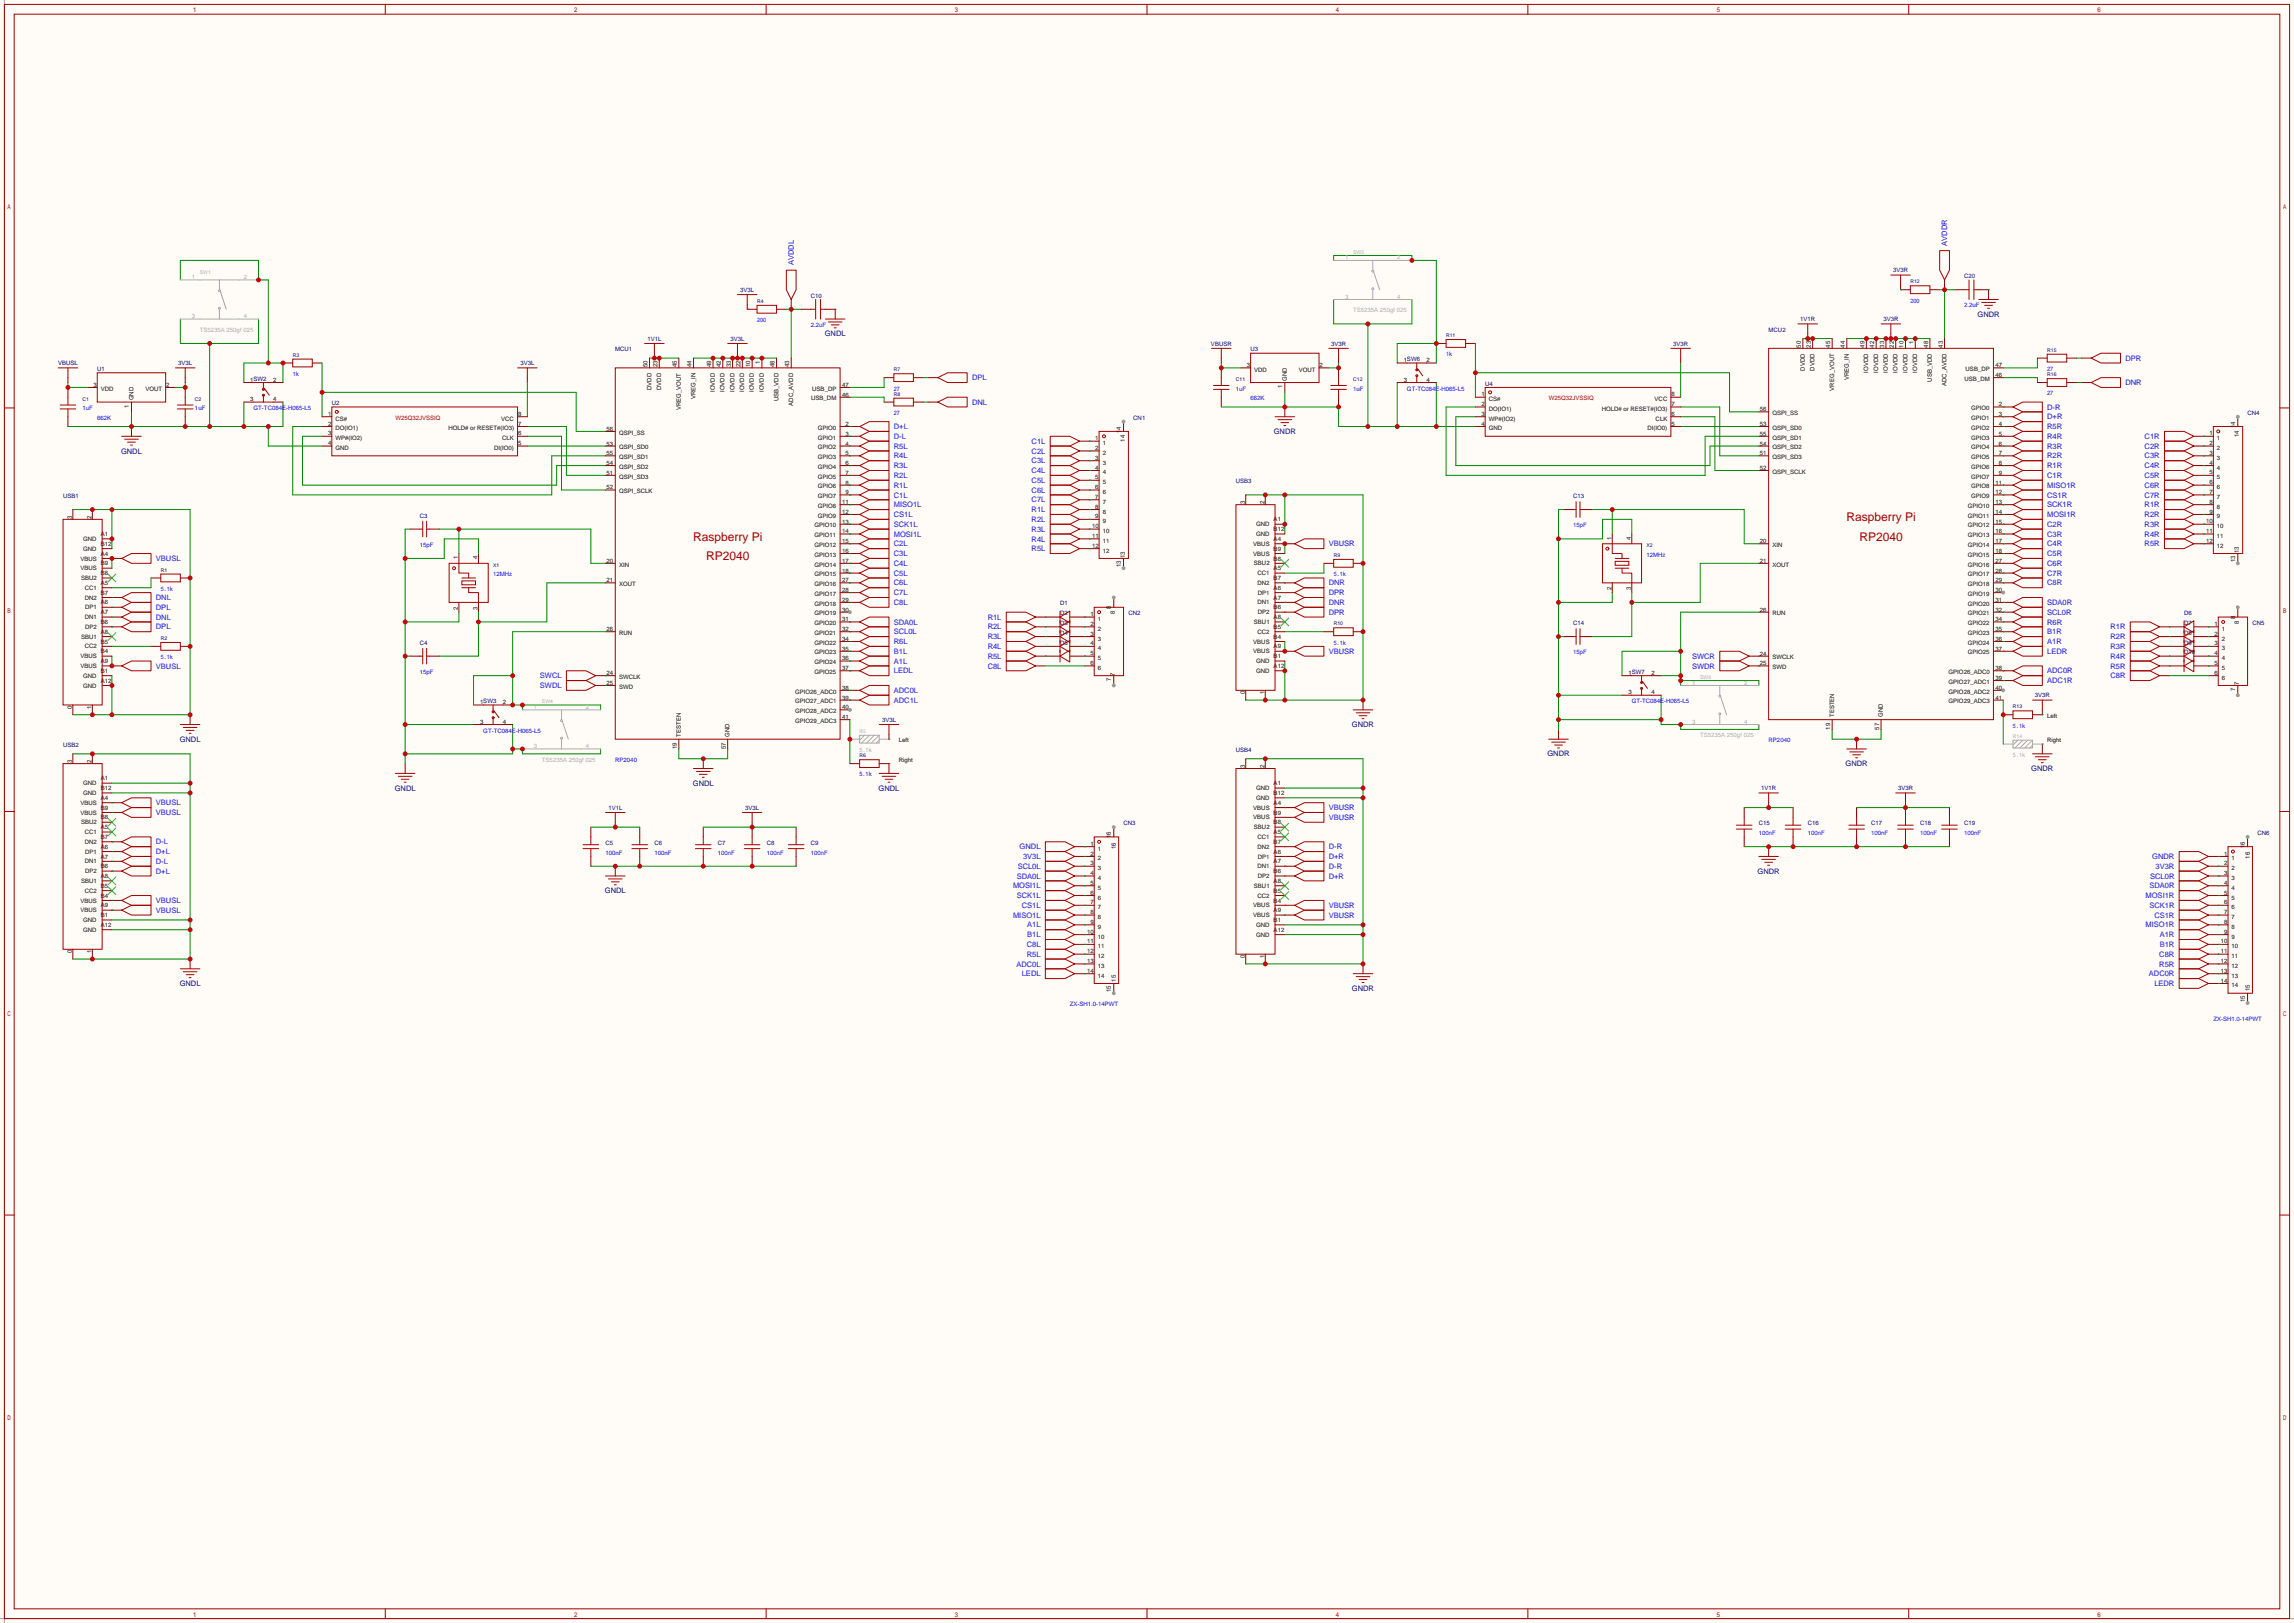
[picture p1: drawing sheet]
<svg xmlns="http://www.w3.org/2000/svg" width="596mm" height="422mm" viewBox="0 0 596 422" stroke-linecap="round" stroke-linejoin="round" font-family="sans-serif">
<defs><g id="words">
<g font-size="3.1" fill="#a00000">
<text x="479.9" y="135.5">Raspberry Pi</text>
<text x="180.1" y="140.6">Raspberry Pi</text>
<text x="483.2" y="140.6">RP2040</text>
<text x="183.5" y="145.7">RP2040</text>
</g>
<g font-size="2" fill="#00f">
<text x="506" y="63.9" transform="rotate(-90 506 63.9)">AVDDR</text>
<text x="206.3" y="69" transform="rotate(-90 206.3 69)">AVDDL</text>
<text x="552.3" y="93.8">DPR</text>
<text x="252.6" y="98.9">DPL</text>
<text x="552.3" y="100.1">DNR</text>
<text x="252.6" y="105.2">DNL</text>
<text x="532" y="106.5">D-R</text>
<text x="232.3" y="111.6">D+L</text>
<text x="532" y="109">D+R</text>
<text x="532" y="111.6">R5R</text>
<text x="232.3" y="114.1">D-L</text>
<text x="232.3" y="119.2">R4L</text>
<text x="232.3" y="116.6">R5L</text>
<text x="268.1" y="117.9">C2L</text>
<text x="268.1" y="115.4">C1L</text>
<text x="532" y="119.2">R2R</text>
<text x="532" y="116.6">R3R</text>
<text x="532" y="114.1">R4R</text>
<text x="557.3" y="119.2">C3R</text>
<text x="557.3" y="116.6">C2R</text>
<text x="557.3" y="114.1">C1R</text>
<text x="232.3" y="124.3">R2L</text>
<text x="232.3" y="121.7">R3L</text>
<text x="268.1" y="120.4">C3L</text>
<text x="268.1" y="123">C4L</text>
<text x="268.1" y="125.5">C5L</text>
<text x="532" y="121.7">R1R</text>
<text x="532" y="124.3">C1R</text>
<text x="557.3" y="121.7">C4R</text>
<text x="557.3" y="124.3">C5R</text>
<text x="232.3" y="126.8">R1L</text>
<text x="232.3" y="131.9">MISO1L</text>
<text x="232.3" y="129.3">C1L</text>
<text x="268.1" y="128.1">C6L</text>
<text x="268.1" y="130.6">C7L</text>
<text x="532" y="126.8">MISO1R</text>
<text x="532" y="129.3">CS1R</text>
<text x="532" y="131.9">SCK1R</text>
<text x="557.3" y="126.8">C6R</text>
<text x="557.3" y="131.9">R1R</text>
<text x="557.3" y="129.3">C7R</text>
<text x="232.3" y="134.4">CS1L</text>
<text x="232.3" y="137">SCK1L</text>
<text x="268.1" y="133.1">R1L</text>
<text x="268.1" y="135.7">R2L</text>
<text x="532" y="134.4">MOSI1R</text>
<text x="532" y="137">C2R</text>
<text x="557.3" y="137">R3R</text>
<text x="557.3" y="134.4">R2R</text>
<text x="232.3" y="139.5">MOSI1L</text>
<text x="232.3" y="142">C2L</text>
<text x="268.1" y="138.2">R3L</text>
<text x="268.1" y="140.8">R4L</text>
<text x="268.1" y="143.3">R5L</text>
<text x="345.3" y="142">VBUSR</text>
<text x="532" y="142">C4R</text>
<text x="532" y="139.5">C3R</text>
<text x="557.3" y="139.5">R4R</text>
<text x="557.3" y="142">R5R</text>
<text x="40.5" y="145.8">VBUSL</text>
<text x="232.3" y="147.1">C4L</text>
<text x="232.3" y="144.6">C3L</text>
<text x="232.3" y="149.7">C5L</text>
<text x="532" y="147.1">C6R</text>
<text x="532" y="144.6">C5R</text>
<text x="532" y="149.7">C7R</text>
<text x="232.3" y="152.2">C6L</text>
<text x="232.3" y="154.7">C7L</text>
<text x="345.3" y="152.2">DNR</text>
<text x="345.3" y="154.7">DPR</text>
<text x="532" y="152.2">C8R</text>
<text x="40.5" y="156">DNL</text>
<text x="40.5" y="161.1">DNL</text>
<text x="40.5" y="158.5">DPL</text>
<text x="232.3" y="157.3">C8L</text>
<text x="256.7" y="161.1">R1L</text>
<text x="345.3" y="157.3">DNR</text>
<text x="345.3" y="159.8">DPR</text>
<text x="532" y="157.3">SDA0R</text>
<text x="532" y="159.8">SCL0R</text>
<text x="40.5" y="163.6">DPL</text>
<text x="232.3" y="162.4">SDA0L</text>
<text x="232.3" y="164.9">SCL0L</text>
<text x="232.3" y="167.4">R6L</text>
<text x="256.7" y="163.6">R2L</text>
<text x="256.7" y="166.2">R3L</text>
<text x="532" y="164.9">B1R</text>
<text x="532" y="167.4">A1R</text>
<text x="532" y="162.4">R6R</text>
<text x="548.4" y="163.6">R1R</text>
<text x="548.4" y="166.2">R2R</text>
<text x="40.5" y="173.8">VBUSL</text>
<text x="232.3" y="170">B1L</text>
<text x="232.3" y="172.5">A1L</text>
<text x="256.7" y="173.8">C8L</text>
<text x="256.7" y="168.7">R4L</text>
<text x="256.7" y="171.2">R5L</text>
<text x="345.3" y="170">VBUSR</text>
<text x="439.7" y="171.2">SWCR</text>
<text x="439.7" y="173.8">SWDR</text>
<text x="532" y="170">LEDR</text>
<text x="548.4" y="168.7">R3R</text>
<text x="548.4" y="171.2">R4R</text>
<text x="548.4" y="173.8">R5R</text>
<text x="140.3" y="176.3">SWCL</text>
<text x="140.3" y="178.9">SWDL</text>
<text x="232.3" y="175.1">LEDL</text>
<text x="532" y="175.1">ADC0R</text>
<text x="532" y="177.6">ADC1R</text>
<text x="548.4" y="176.3">C8R</text>
<text x="232.3" y="180.1">ADC0L</text>
<text x="232.3" y="182.7">ADC1L</text>
<text x="40.5" y="209.3">VBUSL</text>
<text x="40.5" y="211.9">VBUSL</text>
<text x="345.3" y="210.6">VBUSR</text>
<text x="345.3" y="213.2">VBUSR</text>
<text x="40.5" y="219.5">D-L</text>
<text x="265" y="220.8">GNDL</text>
<text x="345.3" y="220.8">D-R</text>
<text x="40.5" y="227.1">D+L</text>
<text x="40.5" y="222">D+L</text>
<text x="40.5" y="224.6">D-L</text>
<text x="264.5" y="225.9">SCL0L</text>
<text x="265.9" y="223.3">3V3L</text>
<text x="345.3" y="223.3">D+R</text>
<text x="345.3" y="225.9">D-R</text>
<text x="559.3" y="223.3">GNDR</text>
<text x="560.2" y="225.9">3V3R</text>
<text x="263.2" y="230.9">MOSI1L</text>
<text x="264.2" y="228.4">SDA0L</text>
<text x="264.2" y="233.5">SCK1L</text>
<text x="345.3" y="228.4">D+R</text>
<text x="557.6" y="233.5">MOSI1R</text>
<text x="558.6" y="230.9">SDA0R</text>
<text x="558.8" y="228.4">SCL0R</text>
<text x="40.5" y="234.7">VBUSL</text>
<text x="40.5" y="237.3">VBUSL</text>
<text x="263.2" y="238.6">MISO1L</text>
<text x="265.5" y="236">CS1L</text>
<text x="345.3" y="236">VBUSR</text>
<text x="345.3" y="238.6">VBUSR</text>
<text x="558.6" y="236">SCK1R</text>
<text x="559.8" y="238.6">CS1R</text>
<text x="266.9" y="243.6">B1L</text>
<text x="266.9" y="241.1">A1L</text>
<text x="557.6" y="241.1">MISO1R</text>
<text x="561.3" y="243.6">A1R</text>
<text x="264.1" y="251.3">ADC0L</text>
<text x="266.8" y="248.7">R5L</text>
<text x="266.8" y="246.2">C8L</text>
<text x="561.1" y="251.3">R5R</text>
<text x="561.1" y="248.7">C8R</text>
<text x="561.3" y="246.2">B1R</text>
<text x="265.5" y="253.8">LEDL</text>
<text x="558.4" y="253.8">ADC0R</text>
<text x="559.8" y="256.3">LEDR</text>
</g>
<g font-size="2" fill="#000080">
<text x="513.9" y="82.3">GNDR</text>
<text x="214.3" y="87.4">GNDL</text>
<text x="331" y="112.8">GNDR</text>
<text x="31.5" y="117.9">GNDL</text>
<text x="351.3" y="189">GNDR</text>
<text x="46.7" y="192.8">GNDL</text>
<text x="402.1" y="196.6">GNDR</text>
<text x="479.6" y="199.2">GNDR</text>
<text x="527.9" y="200.5">GNDR</text>
<text x="102.6" y="205.5">GNDL</text>
<text x="180" y="204.3">GNDL</text>
<text x="228.3" y="205.5">GNDL</text>
<text x="456.7" y="227.1">GNDR</text>
<text x="157.2" y="232.2">GNDL</text>
<text x="46.7" y="256.3">GNDL</text>
<text x="351.3" y="257.6">GNDR</text>
</g>
<g font-size="1.6" fill="#ababab">
<text x="349.5" y="67.5">1</text>
<text x="363.1" y="67.5">2</text>
<text x="49.8" y="72.5">1</text>
<text x="63.4" y="72.5">2</text>
<text x="349.5" y="77.6">3</text>
<text x="363.1" y="77.6">4</text>
<text x="49.8" y="82.7">3</text>
<text x="63.4" y="82.7">4</text>
<text x="351.7" y="81.2">TS5235A 250gf 025</text>
<text x="51.9" y="86.3">TS5235A 250gf 025</text>
<text x="439.7" y="177.9">1</text>
<text x="453.3" y="177.9">2</text>
<text x="138.7" y="184.3">1</text>
<text x="152.3" y="184.3">2</text>
<text x="439.7" y="188.1">3</text>
<text x="441.8" y="191.7">TS5235A 250gf 025</text>
<text x="453.3" y="188.1">4</text>
<text x="138.7" y="194.5">3</text>
<text x="152.3" y="194.5">4</text>
<text x="140.8" y="198">TS5235A 250gf 025</text>
</g>
<g font-size="1.6" fill="#000080">
<text x="492" y="70.8">3V3R</text>
<text x="192.4" y="75.9">3V3L</text>
<text x="210.7" y="77.4">C10</text>
<text x="510.4" y="72.3">C20</text>
<text x="467.8" y="83.5">1V1R</text>
<text x="489.4" y="83.5">3V3R</text>
<text x="168.2" y="88.6">1V1L</text>
<text x="189.8" y="88.6">3V3L</text>
<text x="314.7" y="89.8">VBUSR</text>
<text x="345.9" y="89.8">3V3R</text>
<text x="434.8" y="89.8">3V3R</text>
<text x="459.6" y="86.3">MCU2</text>
<text x="15.1" y="94.9">VBUSL</text>
<text x="46.3" y="94.9">3V3L</text>
<text x="135.2" y="94.9">3V3L</text>
<text x="159.9" y="91.4">MCU1</text>
<text x="325" y="91.4">U3</text>
<text x="25.3" y="96.4">U1</text>
<text x="386" y="100.2">U4</text>
<text x="86.2" y="105.3">U2</text>
<text x="584.1" y="107.9">CN4</text>
<text x="294.5" y="109.1">CN1</text>
<text x="321.2" y="125.6">USB3</text>
<text x="16.4" y="129.5">USB1</text>
<text x="408.8" y="129.5">C13</text>
<text x="109.1" y="134.5">C3</text>
<text x="275.5" y="159.9">D2</text>
<text x="275.5" y="157.4">D1</text>
<text x="293.2" y="159.9">CN2</text>
<text x="567.6" y="159.9">D6</text>
<text x="109.1" y="167.6">C4</text>
<text x="275.5" y="167.6">D5</text>
<text x="275.5" y="165">D4</text>
<text x="275.5" y="162.5">D3</text>
<text x="408.8" y="162.5">C14</text>
<text x="567.6" y="167.6">D9</text>
<text x="567.6" y="165">D8</text>
<text x="567.6" y="162.5">D7</text>
<text x="585.3" y="162.5">CN5</text>
<text x="567.6" y="170.1">D10</text>
<text x="528.8" y="181.3">3V3R</text>
<text x="229.2" y="187.6">3V3L</text>
<text x="16.4" y="194.2">USB2</text>
<text x="321.2" y="195.5">USB4</text>
<text x="457.7" y="205.4">1V1R</text>
<text x="493.2" y="205.4">3V3R</text>
<text x="158.1" y="210.5">1V1L</text>
<text x="193.6" y="210.5">3V3L</text>
<text x="292" y="214.5">CN3</text>
<text x="457.1" y="214.5">C15</text>
<text x="469.8" y="214.5">C16</text>
<text x="486.3" y="214.5">C17</text>
<text x="499" y="214.5">C18</text>
<text x="510.4" y="214.5">C19</text>
<text x="157.4" y="219.6">C5</text>
<text x="170.1" y="219.6">C6</text>
<text x="186.6" y="219.6">C7</text>
<text x="199.3" y="219.6">C8</text>
<text x="210.7" y="219.6">C9</text>
<text x="586.6" y="217.1">CN6</text>
</g>
<g font-size="1.6" fill="#00f">
<text x="510.4" y="79.9">2.2uF</text>
<text x="210.7" y="85">2.2uF</text>
<text x="321.2" y="101.5">1uF</text>
<text x="351.7" y="101.5">1uF</text>
<text x="365.6" y="101.5">GT-TC084E-H065-L5</text>
<text x="21.5" y="106.6">1uF</text>
<text x="50.7" y="106.6">1uF</text>
<text x="65.9" y="106.6">GT-TC084E-H065-L5</text>
<text x="325" y="104.1">662K</text>
<text x="25.3" y="109.1">662K</text>
<text x="408.8" y="137.1">15pF</text>
<text x="109.1" y="142.2">15pF</text>
<text x="128.1" y="149.8">12MHz</text>
<text x="427.9" y="144.7">12MHz</text>
<text x="408.8" y="170.1">15pF</text>
<text x="109.1" y="175.2">15pF</text>
<text x="424.1" y="182.8">GT-TC084E-H065-L5</text>
<text x="125.6" y="190.4">GT-TC084E-H065-L5</text>
<text x="459.6" y="193">RP2040</text>
<text x="159.9" y="198">RP2040</text>
<text x="457.1" y="217.1">100nF</text>
<text x="469.8" y="217.1">100nF</text>
<text x="486.3" y="217.1">100nF</text>
<text x="499" y="217.1">100nF</text>
<text x="510.4" y="217.1">100nF</text>
<text x="157.4" y="222.2">100nF</text>
<text x="170.1" y="222.2">100nF</text>
<text x="186.6" y="222.2">100nF</text>
<text x="199.3" y="222.2">100nF</text>
<text x="210.7" y="222.2">100nF</text>
<text x="278" y="261.5">ZX-SH1.0-14PWT</text>
<text x="575.2" y="265.3">ZX-SH1.0-14PWT</text>
</g>
<g font-size="1.6">
<text x="497.2" y="89.5" transform="rotate(-90 497.2 89.5)">1</text>
<text x="168.3" y="95.4" transform="rotate(-90 168.3 95.4)">50</text>
<text x="170.8" y="95.4" transform="rotate(-90 170.8 95.4)">23</text>
<text x="175.9" y="95.4" transform="rotate(-90 175.9 95.4)">45</text>
<text x="179.7" y="95.4" transform="rotate(-90 179.7 95.4)">44</text>
<text x="184.8" y="95.4" transform="rotate(-90 184.8 95.4)">49</text>
<text x="187.3" y="95.4" transform="rotate(-90 187.3 95.4)">42</text>
<text x="189.9" y="95.4" transform="rotate(-90 189.9 95.4)">33</text>
<text x="192.4" y="95.4" transform="rotate(-90 192.4 95.4)">22</text>
<text x="195" y="95.4" transform="rotate(-90 195 95.4)">10</text>
<text x="197.5" y="94.6" transform="rotate(-90 197.5 94.6)">1</text>
<text x="201.3" y="95.4" transform="rotate(-90 201.3 95.4)">48</text>
<text x="205.1" y="95.4" transform="rotate(-90 205.1 95.4)">43</text>
<text x="324" y="95.4">3</text>
<text x="342.9" y="95.4">2</text>
<text x="364.8" y="94.1">1SW6</text>
<text x="370.7" y="94.1">2</text>
<text x="468" y="90.3" transform="rotate(-90 468 90.3)">50</text>
<text x="470.5" y="90.3" transform="rotate(-90 470.5 90.3)">23</text>
<text x="475.6" y="90.3" transform="rotate(-90 475.6 90.3)">45</text>
<text x="479.4" y="90.3" transform="rotate(-90 479.4 90.3)">44</text>
<text x="484.5" y="90.3" transform="rotate(-90 484.5 90.3)">49</text>
<text x="487.1" y="90.3" transform="rotate(-90 487.1 90.3)">42</text>
<text x="489.6" y="90.3" transform="rotate(-90 489.6 90.3)">33</text>
<text x="492.1" y="90.3" transform="rotate(-90 492.1 90.3)">22</text>
<text x="494.7" y="90.3" transform="rotate(-90 494.7 90.3)">10</text>
<text x="501" y="90.3" transform="rotate(-90 501 90.3)">48</text>
<text x="504.8" y="90.3" transform="rotate(-90 504.8 90.3)">43</text>
<text x="518.6" y="95.5">47</text>
<text x="24.3" y="100.5">3</text>
<text x="26.2" y="101.7">VDD</text>
<text x="37.8" y="101.7">VOUT</text>
<text x="43.2" y="100.5">2</text>
<text x="65.1" y="99.2">1SW2</text>
<text x="71" y="99.2">2</text>
<text x="169.3" y="101.4" transform="rotate(-90 169.3 101.4)">DVDD</text>
<text x="171.8" y="101.4" transform="rotate(-90 171.8 101.4)">DVDD</text>
<text x="185.8" y="101.9" transform="rotate(-90 185.8 101.9)">IOVDD</text>
<text x="188.3" y="101.9" transform="rotate(-90 188.3 101.9)">IOVDD</text>
<text x="190.9" y="101.9" transform="rotate(-90 190.9 101.9)">IOVDD</text>
<text x="193.4" y="101.9" transform="rotate(-90 193.4 101.9)">IOVDD</text>
<text x="195.9" y="101.9" transform="rotate(-90 195.9 101.9)">IOVDD</text>
<text x="198.5" y="101.9" transform="rotate(-90 198.5 101.9)">IOVDD</text>
<text x="211.1" y="101.6">USB_DP</text>
<text x="218.9" y="100.6">47</text>
<text x="325.9" y="96.7">VDD</text>
<text x="333.2" y="100.9" transform="rotate(-90 333.2 100.9)">1</text>
<text x="334.4" y="99" transform="rotate(-90 334.4 99)">GND</text>
<text x="337.5" y="96.7">VOUT</text>
<text x="364.8" y="99.2">3</text>
<text x="370.7" y="99.2">4</text>
<text x="469" y="96.3" transform="rotate(-90 469 96.3)">DVDD</text>
<text x="471.5" y="96.3" transform="rotate(-90 471.5 96.3)">DVDD</text>
<text x="476.6" y="101.5" transform="rotate(-90 476.6 101.5)">VREG_VOUT</text>
<text x="480.4" y="98.8" transform="rotate(-90 480.4 98.8)">VREG_IN</text>
<text x="485.5" y="96.9" transform="rotate(-90 485.5 96.9)">IOVDD</text>
<text x="488" y="96.9" transform="rotate(-90 488 96.9)">IOVDD</text>
<text x="490.6" y="96.9" transform="rotate(-90 490.6 96.9)">IOVDD</text>
<text x="493.1" y="96.9" transform="rotate(-90 493.1 96.9)">IOVDD</text>
<text x="495.7" y="96.9" transform="rotate(-90 495.7 96.9)">IOVDD</text>
<text x="498.2" y="96.9" transform="rotate(-90 498.2 96.9)">IOVDD</text>
<text x="502" y="99.3" transform="rotate(-90 502 99.3)">USB_VDD</text>
<text x="505.8" y="100.4" transform="rotate(-90 505.8 100.4)">ADC_AVDD</text>
<text x="510.5" y="99">USB_DM</text>
<text x="510.8" y="96.5">USB_DP</text>
<text x="518.6" y="98">46</text>
<text x="33.4" y="106" transform="rotate(-90 33.4 106)">1</text>
<text x="34.7" y="104.1" transform="rotate(-90 34.7 104.1)">GND</text>
<text x="65.1" y="104.3">3</text>
<text x="71" y="104.3">4</text>
<text x="176.9" y="106.6" transform="rotate(-90 176.9 106.6)">VREG_VOUT</text>
<text x="180.7" y="103.8" transform="rotate(-90 180.7 103.8)">VREG_IN</text>
<text x="202.3" y="104.3" transform="rotate(-90 202.3 104.3)">USB_VDD</text>
<text x="206.1" y="105.5" transform="rotate(-90 206.1 105.5)">ADC_AVDD</text>
<text x="210.8" y="104.1">USB_DM</text>
<text x="218.9" y="103.1">46</text>
<text x="385" y="103">1</text>
<text x="385" y="105.6">2</text>
<text x="386.9" y="104.3">CS#</text>
<text x="386.9" y="106.8">DO(IO1)</text>
<text x="416.2" y="106.8">HOLD# or RESET#(IO3)</text>
<text x="430" y="104.3">VCC</text>
<text x="434.3" y="105.6">7</text>
<text x="434.3" y="103">8</text>
<text x="457.3" y="106.9">56</text>
<text x="460.6" y="107.9">QSPI_SS</text>
<text x="512.3" y="106.6">GPIO0</text>
<text x="519.5" y="105.7">2</text>
<text x="85.2" y="108.1">1</text>
<text x="85.2" y="110.6">2</text>
<text x="85.2" y="113.2">3</text>
<text x="87.2" y="109.4">CS#</text>
<text x="87.2" y="111.9">DO(IO1)</text>
<text x="116.5" y="111.9">HOLD# or RESET#(IO3)</text>
<text x="130.3" y="109.4">VCC</text>
<text x="134.6" y="113.2">6</text>
<text x="134.6" y="110.6">7</text>
<text x="134.6" y="108.1">8</text>
<text x="157.6" y="112">56</text>
<text x="160.9" y="113">QSPI_SS</text>
<text x="212.5" y="111.7">GPIO0</text>
<text x="219.7" y="113.3">3</text>
<text x="219.7" y="110.7">2</text>
<text x="291.2" y="112.6" transform="rotate(-90 291.2 112.6)">14</text>
<text x="385" y="108.1">3</text>
<text x="385" y="110.6">4</text>
<text x="386.9" y="109.4">WP#(IO2)</text>
<text x="386.9" y="111.9">GND</text>
<text x="428.2" y="111.9">DI(IO0)</text>
<text x="430.3" y="109.4">CLK</text>
<text x="434.3" y="110.6">5</text>
<text x="434.3" y="108.1">6</text>
<text x="457.3" y="113.3">55</text>
<text x="457.3" y="110.7">53</text>
<text x="460.6" y="111.7">QSPI_SD0</text>
<text x="512.3" y="111.7">GPIO2</text>
<text x="512.3" y="109.2">GPIO1</text>
<text x="519.5" y="113.3">5</text>
<text x="519.5" y="110.7">4</text>
<text x="519.5" y="108.2">3</text>
<text x="574.2" y="113.2">1</text>
<text x="580.8" y="111.4" transform="rotate(-90 580.8 111.4)">14</text>
<text x="581.8" y="113.6" transform="rotate(-90 581.8 113.6)">14</text>
<text x="85.2" y="115.7">4</text>
<text x="87.2" y="114.4">WP#(IO2)</text>
<text x="87.2" y="117">GND</text>
<text x="128.4" y="117">DI(IO0)</text>
<text x="130.5" y="114.4">CLK</text>
<text x="134.6" y="115.7">5</text>
<text x="157.6" y="118.4">55</text>
<text x="157.6" y="115.8">53</text>
<text x="160.9" y="119.3">QSPI_SD1</text>
<text x="160.9" y="116.8">QSPI_SD0</text>
<text x="212.5" y="119.3">GPIO3</text>
<text x="212.5" y="116.8">GPIO2</text>
<text x="212.5" y="114.3">GPIO1</text>
<text x="219.7" y="118.4">5</text>
<text x="219.7" y="115.8">4</text>
<text x="284.6" y="114.4">1</text>
<text x="284.6" y="117">2</text>
<text x="284.6" y="119.5">3</text>
<text x="286.6" y="115.7">1</text>
<text x="286.6" y="118.3">2</text>
<text x="292.3" y="114.9" transform="rotate(-90 292.3 114.9)">14</text>
<text x="457.3" y="115.8">54</text>
<text x="457.3" y="118.4">51</text>
<text x="460.6" y="114.3">QSPI_SD1</text>
<text x="460.6" y="116.8">QSPI_SD2</text>
<text x="460.6" y="119.3">QSPI_SD3</text>
<text x="512.3" y="119.3">GPIO5</text>
<text x="512.3" y="116.8">GPIO4</text>
<text x="512.3" y="114.3">GPIO3</text>
<text x="519.5" y="118.4">7</text>
<text x="519.5" y="115.8">6</text>
<text x="574.2" y="115.7">2</text>
<text x="574.2" y="118.3">3</text>
<text x="576.1" y="114.4">1</text>
<text x="576.1" y="117">2</text>
<text x="576.1" y="119.5">3</text>
<text x="157.6" y="120.9">54</text>
<text x="157.6" y="123.4">51</text>
<text x="160.9" y="121.9">QSPI_SD2</text>
<text x="160.9" y="124.4">QSPI_SD3</text>
<text x="212.5" y="124.4">GPIO5</text>
<text x="212.5" y="121.9">GPIO4</text>
<text x="219.7" y="126">8</text>
<text x="219.7" y="123.4">7</text>
<text x="219.7" y="120.9">6</text>
<text x="284.6" y="122.1">4</text>
<text x="284.6" y="124.6">5</text>
<text x="286.6" y="120.8">3</text>
<text x="286.6" y="123.3">4</text>
<text x="286.6" y="125.9">5</text>
<text x="457.3" y="122.2">52</text>
<text x="460.6" y="123.1">QSPI_SCLK</text>
<text x="512.3" y="124.4">GPIO7</text>
<text x="512.3" y="121.9">GPIO6</text>
<text x="518.6" y="126">11</text>
<text x="519.5" y="123.4">9</text>
<text x="519.5" y="120.9">8</text>
<text x="574.2" y="120.8">4</text>
<text x="574.2" y="123.3">5</text>
<text x="574.2" y="125.9">6</text>
<text x="576.1" y="122.1">4</text>
<text x="576.1" y="124.6">5</text>
<text x="157.6" y="127.2">52</text>
<text x="160.9" y="128.2">QSPI_SCLK</text>
<text x="212.5" y="129.5">GPIO7</text>
<text x="212.5" y="127">GPIO6</text>
<text x="218.9" y="131.1">11</text>
<text x="219.7" y="128.5">9</text>
<text x="284.6" y="127.1">6</text>
<text x="284.6" y="129.7">7</text>
<text x="286.6" y="128.4">6</text>
<text x="286.6" y="131">7</text>
<text x="323.5" y="131.1" transform="rotate(-90 323.5 131.1)">3</text>
<text x="328.6" y="131.1" transform="rotate(-90 328.6 131.1)">2</text>
<text x="512.3" y="129.5">GPIO9</text>
<text x="512.3" y="127">GPIO8</text>
<text x="518.6" y="131.1">13</text>
<text x="518.6" y="128.5">12</text>
<text x="574.2" y="128.4">7</text>
<text x="574.2" y="131">8</text>
<text x="576.1" y="127.1">6</text>
<text x="576.1" y="129.7">7</text>
<text x="18.7" y="134.9" transform="rotate(-90 18.7 134.9)">3</text>
<text x="23.8" y="134.9" transform="rotate(-90 23.8 134.9)">2</text>
<text x="211.7" y="137.1">GPIO10</text>
<text x="212.5" y="134.6">GPIO9</text>
<text x="212.5" y="132">GPIO8</text>
<text x="218.9" y="136.1">13</text>
<text x="218.9" y="133.6">12</text>
<text x="283.8" y="137.3">10</text>
<text x="284.6" y="132.2">8</text>
<text x="284.6" y="134.8">9</text>
<text x="286.6" y="133.5">8</text>
<text x="286.6" y="136">9</text>
<text x="326.4" y="136.8">GND</text>
<text x="331" y="135.5">A1</text>
<text x="511.4" y="137.1">GPIO12</text>
<text x="511.4" y="134.6">GPIO11</text>
<text x="511.4" y="132">GPIO10</text>
<text x="518.6" y="136.1">15</text>
<text x="518.6" y="133.6">14</text>
<text x="573.3" y="136">10</text>
<text x="574.2" y="133.5">9</text>
<text x="576.1" y="132.2">8</text>
<text x="576.1" y="134.8">9</text>
<text x="576.1" y="137.3">10</text>
<text x="21.6" y="143.2">GND</text>
<text x="21.6" y="140.6">GND</text>
<text x="26.2" y="141.9">B12</text>
<text x="26.2" y="139.4">A1</text>
<text x="211.7" y="142.2">GPIO12</text>
<text x="211.7" y="139.7">GPIO11</text>
<text x="218.9" y="143.8">16</text>
<text x="218.9" y="141.2">15</text>
<text x="218.9" y="138.7">14</text>
<text x="283.8" y="139.8">11</text>
<text x="283.8" y="142.4">12</text>
<text x="286.6" y="138.6">10</text>
<text x="286.6" y="141.1">11</text>
<text x="286.6" y="143.7">12</text>
<text x="325.7" y="141.9">VBUS</text>
<text x="326.4" y="139.4">GND</text>
<text x="331" y="143.2">B9</text>
<text x="331" y="140.6">A4</text>
<text x="331" y="138.1">B12</text>
<text x="418.7" y="140.3" transform="rotate(-90 418.7 140.3)">1</text>
<text x="423.8" y="140.3" transform="rotate(-90 423.8 140.3)">4</text>
<text x="457.3" y="141.2">20</text>
<text x="460.6" y="142.2">XIN</text>
<text x="511.4" y="142.2">GPIO14</text>
<text x="511.4" y="139.7">GPIO13</text>
<text x="518.6" y="143.8">18</text>
<text x="518.6" y="141.2">17</text>
<text x="518.6" y="138.7">16</text>
<text x="573.3" y="138.6">11</text>
<text x="573.3" y="141.1">12</text>
<text x="576.1" y="139.8">11</text>
<text x="576.1" y="142.4">12</text>
<text x="581.8" y="143.9" transform="rotate(-90 581.8 143.9)">13</text>
<text x="20.9" y="148.2">VBUS</text>
<text x="20.9" y="145.7">VBUS</text>
<text x="26.2" y="149.5">B8</text>
<text x="26.2" y="147">B9</text>
<text x="26.2" y="144.4">A4</text>
<text x="119" y="145.4" transform="rotate(-90 119 145.4)">1</text>
<text x="124.1" y="145.4" transform="rotate(-90 124.1 145.4)">4</text>
<text x="157.6" y="146.3">20</text>
<text x="160.9" y="147.3">XIN</text>
<text x="211.7" y="149.8">GPIO15</text>
<text x="211.7" y="147.3">GPIO14</text>
<text x="211.7" y="144.7">GPIO13</text>
<text x="218.9" y="148.8">18</text>
<text x="218.9" y="146.3">17</text>
<text x="291.2" y="147.4" transform="rotate(-90 291.2 147.4)">13</text>
<text x="292.3" y="145.1" transform="rotate(-90 292.3 145.1)">13</text>
<text x="325.7" y="144.4">VBUS</text>
<text x="325.9" y="147">SBU2</text>
<text x="326.8" y="149.5">CC1</text>
<text x="331" y="148.2">A5</text>
<text x="331" y="145.7">B8</text>
<text x="457.3" y="146.3">21</text>
<text x="460.6" y="147.3">XOUT</text>
<text x="511.4" y="149.8">GPIO17</text>
<text x="511.4" y="147.3">GPIO16</text>
<text x="511.4" y="144.7">GPIO15</text>
<text x="518.6" y="148.8">28</text>
<text x="518.6" y="146.3">27</text>
<text x="580.8" y="146.1" transform="rotate(-90 580.8 146.1)">13</text>
<text x="21.1" y="150.8">SBU2</text>
<text x="22" y="155.9">DN2</text>
<text x="22" y="153.3">CC1</text>
<text x="26.2" y="154.6">B7</text>
<text x="26.2" y="152.1">A5</text>
<text x="157.6" y="151.4">21</text>
<text x="160.9" y="152.4">XOUT</text>
<text x="211.7" y="154.9">GPIO17</text>
<text x="211.7" y="152.4">GPIO16</text>
<text x="218.9" y="153.9">28</text>
<text x="218.9" y="151.4">27</text>
<text x="326.8" y="152.1">DN2</text>
<text x="326.9" y="154.6">DP1</text>
<text x="331" y="155.9">A7</text>
<text x="331" y="153.3">A6</text>
<text x="331" y="150.8">B7</text>
<text x="418.7" y="153.4" transform="rotate(-90 418.7 153.4)">2</text>
<text x="423.8" y="153.4" transform="rotate(-90 423.8 153.4)">3</text>
<text x="511.4" y="154.9">GPIO19</text>
<text x="511.4" y="152.4">GPIO18</text>
<text x="518.6" y="153.9">30</text>
<text x="518.6" y="151.4">29</text>
<text x="22" y="160.9">DN1</text>
<text x="22.1" y="158.4">DP1</text>
<text x="26.2" y="159.7">A7</text>
<text x="26.2" y="157.1">A6</text>
<text x="119" y="158.5" transform="rotate(-90 119 158.5)">2</text>
<text x="124.1" y="158.5" transform="rotate(-90 124.1 158.5)">3</text>
<text x="211.7" y="160">GPIO19</text>
<text x="211.7" y="157.4">GPIO18</text>
<text x="218.9" y="161.5">31</text>
<text x="218.9" y="159">30</text>
<text x="218.9" y="156.5">29</text>
<text x="283.4" y="160.2">1</text>
<text x="285.3" y="161.4">1</text>
<text x="288.7" y="158.3" transform="rotate(-90 288.7 158.3)">8</text>
<text x="289.7" y="159.7" transform="rotate(-90 289.7 159.7)">8</text>
<text x="326.8" y="157.1">DN1</text>
<text x="326.9" y="159.7">DP2</text>
<text x="331" y="158.4">B6</text>
<text x="331" y="160.9">A8</text>
<text x="457.3" y="159">26</text>
<text x="460.6" y="160">RUN</text>
<text x="511.4" y="160">GPIO21</text>
<text x="511.4" y="157.4">GPIO20</text>
<text x="518.6" y="161.5">34</text>
<text x="518.6" y="159">32</text>
<text x="518.6" y="156.5">31</text>
<text x="580.8" y="160.9" transform="rotate(-90 580.8 160.9)">8</text>
<text x="21.1" y="166">SBU1</text>
<text x="22.1" y="163.5">DP2</text>
<text x="26.2" y="162.2">B6</text>
<text x="26.2" y="167.3">B5</text>
<text x="26.2" y="164.8">A8</text>
<text x="157.6" y="164.1">26</text>
<text x="160.9" y="165.1">RUN</text>
<text x="211.7" y="167.6">GPIO22</text>
<text x="211.7" y="165.1">GPIO21</text>
<text x="211.7" y="162.5">GPIO20</text>
<text x="218.9" y="166.6">34</text>
<text x="218.9" y="164.1">32</text>
<text x="283.4" y="162.7">2</text>
<text x="283.4" y="165.2">3</text>
<text x="283.4" y="167.8">4</text>
<text x="285.3" y="164">2</text>
<text x="285.3" y="166.5">3</text>
<text x="325.7" y="167.3">VBUS</text>
<text x="325.9" y="162.2">SBU1</text>
<text x="326.8" y="164.8">CC2</text>
<text x="331" y="166">B4</text>
<text x="331" y="163.5">B5</text>
<text x="511.4" y="167.6">GPIO24</text>
<text x="511.4" y="165.1">GPIO23</text>
<text x="511.4" y="162.5">GPIO22</text>
<text x="518.6" y="166.6">36</text>
<text x="518.6" y="164.1">35</text>
<text x="575.5" y="162.7">1</text>
<text x="575.5" y="165.2">2</text>
<text x="575.5" y="167.8">3</text>
<text x="577.4" y="164">1</text>
<text x="577.4" y="166.5">2</text>
<text x="581.8" y="162.3" transform="rotate(-90 581.8 162.3)">8</text>
<text x="20.9" y="173.6">VBUS</text>
<text x="20.9" y="171.1">VBUS</text>
<text x="22" y="168.6">CC2</text>
<text x="26.2" y="172.4">A9</text>
<text x="26.2" y="169.8">B4</text>
<text x="211.7" y="172.7">GPIO24</text>
<text x="211.7" y="170.1">GPIO23</text>
<text x="218.9" y="171.7">36</text>
<text x="218.9" y="169.2">35</text>
<text x="283.4" y="170.3">5</text>
<text x="283.4" y="172.9">6</text>
<text x="285.3" y="169.1">4</text>
<text x="285.3" y="171.6">5</text>
<text x="325.7" y="169.8">VBUS</text>
<text x="326.4" y="172.4">GND</text>
<text x="331" y="168.6">A9</text>
<text x="331" y="173.6">A12</text>
<text x="331" y="171.1">B1</text>
<text x="457.3" y="173">25</text>
<text x="457.3" y="170.4">24</text>
<text x="460.6" y="173.9">SWD</text>
<text x="460.6" y="171.4">SWCLK</text>
<text x="511.4" y="170.1">GPIO25</text>
<text x="518.6" y="169.2">37</text>
<text x="575.5" y="170.3">4</text>
<text x="575.5" y="172.9">5</text>
<text x="577.4" y="169.1">3</text>
<text x="577.4" y="171.6">4</text>
<text x="21.6" y="178.7">GND</text>
<text x="21.6" y="176.2">GND</text>
<text x="26.2" y="177.5">A12</text>
<text x="26.2" y="174.9">B1</text>
<text x="157.6" y="178">25</text>
<text x="157.6" y="175.5">24</text>
<text x="160.9" y="179">SWD</text>
<text x="160.9" y="176.5">SWCLK</text>
<text x="211.7" y="175.2">GPIO25</text>
<text x="218.9" y="179.3">38</text>
<text x="218.9" y="174.2">37</text>
<text x="285.3" y="174.1">6</text>
<text x="288.7" y="177" transform="rotate(-90 288.7 177)">7</text>
<text x="289.7" y="175.6" transform="rotate(-90 289.7 175.6)">7</text>
<text x="326.4" y="174.9">GND</text>
<text x="423.2" y="175.4">1SW7</text>
<text x="429.1" y="175.4">2</text>
<text x="506.4" y="177.8">GPIO27_ADC1</text>
<text x="506.4" y="175.2">GPIO26_ADC0</text>
<text x="518.6" y="179.3">40</text>
<text x="518.6" y="176.8">39</text>
<text x="518.6" y="174.2">38</text>
<text x="575.5" y="175.4">6</text>
<text x="577.4" y="174.1">5</text>
<text x="577.4" y="176.7">6</text>
<text x="580.8" y="179.5" transform="rotate(-90 580.8 179.5)">7</text>
<text x="581.8" y="178.2" transform="rotate(-90 581.8 178.2)">7</text>
<text x="18.7" y="184.2" transform="rotate(-90 18.7 184.2)">0</text>
<text x="23.8" y="184.2" transform="rotate(-90 23.8 184.2)">1</text>
<text x="124.7" y="183">1SW3</text>
<text x="130.7" y="183">2</text>
<text x="206.7" y="185.4">GPIO28_ADC2</text>
<text x="206.7" y="182.8">GPIO27_ADC1</text>
<text x="206.7" y="180.3">GPIO26_ADC0</text>
<text x="218.9" y="184.4">40</text>
<text x="218.9" y="181.9">39</text>
<text x="323.5" y="180.4" transform="rotate(-90 323.5 180.4)">0</text>
<text x="328.6" y="180.4" transform="rotate(-90 328.6 180.4)">1</text>
<text x="423.2" y="180.5">3</text>
<text x="429.1" y="180.5">4</text>
<text x="506.4" y="182.8">GPIO29_ADC3</text>
<text x="506.4" y="180.3">GPIO28_ADC2</text>
<text x="518.6" y="181.9">41</text>
<text x="124.7" y="188.1">3</text>
<text x="130.7" y="188.1">4</text>
<text x="176.9" y="191.5" transform="rotate(-90 176.9 191.5)">TESTEN</text>
<text x="189.6" y="191.5" transform="rotate(-90 189.6 191.5)">GND</text>
<text x="206.7" y="187.9">GPIO29_ADC3</text>
<text x="218.9" y="186.9">41</text>
<text x="475.6" y="189.7" transform="rotate(-90 475.6 189.7)">19</text>
<text x="476.6" y="186.4" transform="rotate(-90 476.6 186.4)">TESTEN</text>
<text x="488.3" y="189.7" transform="rotate(-90 488.3 189.7)">57</text>
<text x="489.3" y="186.4" transform="rotate(-90 489.3 186.4)">GND</text>
<text x="532" y="186.6">Left</text>
<text x="175.9" y="194.8" transform="rotate(-90 175.9 194.8)">19</text>
<text x="188.6" y="194.8" transform="rotate(-90 188.6 194.8)">57</text>
<text x="233.6" y="193">Left</text>
<text x="532" y="193">Right</text>
<text x="18.7" y="198.4" transform="rotate(-90 18.7 198.4)">3</text>
<text x="23.8" y="198.4" transform="rotate(-90 23.8 198.4)">2</text>
<text x="26.2" y="202.9">A1</text>
<text x="233.6" y="198">Right</text>
<text x="323.5" y="199.6" transform="rotate(-90 323.5 199.6)">3</text>
<text x="328.6" y="199.6" transform="rotate(-90 328.6 199.6)">2</text>
<text x="20.9" y="209.2">VBUS</text>
<text x="21.6" y="206.7">GND</text>
<text x="21.6" y="204.1">GND</text>
<text x="26.2" y="207.9">A4</text>
<text x="26.2" y="205.4">B12</text>
<text x="326.4" y="207.9">GND</text>
<text x="326.4" y="205.4">GND</text>
<text x="331" y="209.2">A4</text>
<text x="331" y="206.7">B12</text>
<text x="331" y="204.1">A1</text>
<text x="20.9" y="211.7">VBUS</text>
<text x="21.1" y="214.3">SBU2</text>
<text x="26.2" y="215.6">A5</text>
<text x="26.2" y="213">B8</text>
<text x="26.2" y="210.5">B9</text>
<text x="325.7" y="213">VBUS</text>
<text x="325.7" y="210.5">VBUS</text>
<text x="325.9" y="215.6">SBU2</text>
<text x="331" y="214.3">B8</text>
<text x="331" y="211.7">B9</text>
<text x="22" y="219.4">DN2</text>
<text x="22" y="216.8">CC1</text>
<text x="22.1" y="221.9">DP1</text>
<text x="26.2" y="220.6">A6</text>
<text x="26.2" y="218.1">B7</text>
<text x="283.4" y="219.9">1</text>
<text x="285.3" y="221.1">1</text>
<text x="288.7" y="217.9" transform="rotate(-90 288.7 217.9)">16</text>
<text x="290" y="220.7" transform="rotate(-90 290 220.7)">16</text>
<text x="326.8" y="220.6">DN2</text>
<text x="326.8" y="218.1">CC1</text>
<text x="331" y="221.9">A6</text>
<text x="331" y="219.4">B7</text>
<text x="331" y="216.8">A5</text>
<text x="583.3" y="220.5" transform="rotate(-90 583.3 220.5)">16</text>
<text x="22" y="224.4">DN1</text>
<text x="22.1" y="227">DP2</text>
<text x="26.2" y="225.7">B6</text>
<text x="26.2" y="223.2">A7</text>
<text x="283.4" y="222.4">2</text>
<text x="283.4" y="224.9">3</text>
<text x="283.4" y="227.5">4</text>
<text x="285.3" y="223.7">2</text>
<text x="285.3" y="226.2">3</text>
<text x="326.8" y="225.7">DN1</text>
<text x="326.9" y="223.2">DP1</text>
<text x="331" y="227">B6</text>
<text x="331" y="224.4">A7</text>
<text x="578" y="222.4">1</text>
<text x="578" y="224.9">2</text>
<text x="578" y="227.5">3</text>
<text x="579.9" y="223.7">1</text>
<text x="579.9" y="226.2">2</text>
<text x="584.6" y="223.2" transform="rotate(-90 584.6 223.2)">16</text>
<text x="21.1" y="229.5">SBU1</text>
<text x="22" y="232.1">CC2</text>
<text x="26.2" y="233.3">B4</text>
<text x="26.2" y="230.8">B5</text>
<text x="26.2" y="228.3">A8</text>
<text x="283.4" y="230">5</text>
<text x="283.4" y="232.6">6</text>
<text x="285.3" y="228.7">4</text>
<text x="285.3" y="231.3">5</text>
<text x="285.3" y="233.8">6</text>
<text x="325.9" y="230.8">SBU1</text>
<text x="326.8" y="233.3">CC2</text>
<text x="326.9" y="228.3">DP2</text>
<text x="331" y="232.1">B5</text>
<text x="331" y="229.5">A8</text>
<text x="578" y="230">4</text>
<text x="578" y="232.6">5</text>
<text x="579.9" y="228.7">3</text>
<text x="579.9" y="231.3">4</text>
<text x="579.9" y="233.8">5</text>
<text x="20.9" y="237.1">VBUS</text>
<text x="20.9" y="234.6">VBUS</text>
<text x="21.6" y="239.7">GND</text>
<text x="26.2" y="235.9">A9</text>
<text x="26.2" y="238.4">B1</text>
<text x="283.4" y="235.1">7</text>
<text x="283.4" y="237.6">8</text>
<text x="285.3" y="236.4">7</text>
<text x="285.3" y="238.9">8</text>
<text x="325.7" y="238.4">VBUS</text>
<text x="325.7" y="235.9">VBUS</text>
<text x="331" y="237.1">A9</text>
<text x="331" y="234.6">B4</text>
<text x="331" y="239.7">B1</text>
<text x="578" y="235.1">6</text>
<text x="578" y="237.6">7</text>
<text x="579.9" y="236.4">6</text>
<text x="579.9" y="238.9">7</text>
<text x="21.6" y="242.2">GND</text>
<text x="26.2" y="241">A12</text>
<text x="282.5" y="242.7">10</text>
<text x="282.5" y="245.3">11</text>
<text x="283.4" y="240.2">9</text>
<text x="285.3" y="241.4">9</text>
<text x="285.3" y="244">10</text>
<text x="326.4" y="243.5">GND</text>
<text x="326.4" y="241">GND</text>
<text x="331" y="242.2">A12</text>
<text x="577.1" y="245.3">10</text>
<text x="578" y="240.2">8</text>
<text x="578" y="242.7">9</text>
<text x="579.9" y="241.4">8</text>
<text x="579.9" y="244">9</text>
<text x="18.7" y="247.7" transform="rotate(-90 18.7 247.7)">0</text>
<text x="23.8" y="247.7" transform="rotate(-90 23.8 247.7)">1</text>
<text x="282.5" y="247.8">12</text>
<text x="282.5" y="250.3">13</text>
<text x="285.3" y="246.5">11</text>
<text x="285.3" y="249.1">12</text>
<text x="285.3" y="251.6">13</text>
<text x="323.5" y="249" transform="rotate(-90 323.5 249)">0</text>
<text x="328.6" y="249" transform="rotate(-90 328.6 249)">1</text>
<text x="577.1" y="247.8">11</text>
<text x="577.1" y="250.3">12</text>
<text x="579.9" y="246.5">10</text>
<text x="579.9" y="249.1">11</text>
<text x="579.9" y="251.6">12</text>
<text x="282.5" y="252.9">14</text>
<text x="285.3" y="254.1">14</text>
<text x="288.7" y="258" transform="rotate(-90 288.7 258)">15</text>
<text x="290" y="255.2" transform="rotate(-90 290 255.2)">15</text>
<text x="577.1" y="252.9">13</text>
<text x="577.1" y="255.4">14</text>
<text x="579.9" y="254.1">13</text>
<text x="579.9" y="256.7">14</text>
<text x="584.6" y="257.7" transform="rotate(-90 584.6 257.7)">15</text>
<text x="583.3" y="260.5" transform="rotate(-90 583.3 260.5)">15</text>
</g>
<g font-size="1.6" fill="#a00000">
<text x="402.5" y="104.1">W25Q32JVSSIQ</text>
<text x="102.7" y="109.1">W25Q32JVSSIQ</text>
</g>
<g font-size="1.3" fill="#ababab">
<text x="51.9" y="71.1">SW1</text>
<text x="351.7" y="66">SW5</text>
<text x="441.8" y="176.5">SW8</text>
<text x="140.8" y="182.9">SW4</text>
<text x="223.4" y="190.5">R5</text>
<text x="523.1" y="191.8">R14</text>
</g>
<g font-size="1.3" fill="#000080">
<text x="496.4" y="73.6">R12</text>
<text x="196.7" y="78.7">R4</text>
<text x="375.8" y="87.6">R11</text>
<text x="76.1" y="92.7">R3</text>
<text x="532" y="91.4">R15</text>
<text x="232.3" y="96.5">R7</text>
<text x="321.2" y="99">C11</text>
<text x="351.7" y="99">C12</text>
<text x="532" y="97.8">R16</text>
<text x="21.5" y="104.1">C1</text>
<text x="50.7" y="104.1">C2</text>
<text x="232.3" y="102.9">R8</text>
<text x="427.9" y="142.2">X2</text>
<text x="41.8" y="148.6">R1</text>
<text x="128.1" y="147.3">X1</text>
<text x="346.6" y="144.8">R9</text>
<text x="41.8" y="166.4">R2</text>
<text x="346.6" y="162.5">R10</text>
<text x="523.1" y="184.1">R13</text>
<text x="223.4" y="196.8">R6</text>
</g>
</g></defs>
<path d="M0 0h596.1v421.9h-596.1z" fill="#fffcf7"/>
<path d="M1.1 0v421.9M0 420.8h596.1" fill="none" stroke="#999" stroke-width=".26"/>
<g fill="none" stroke="#a10000" stroke-width=".26">
<path d="M1.1 1.1h593.9v419.7h-593.9zM3.7 3.7h588.8v414.5h-588.8zM100.1 1.1v2.6M199.1 1.1v2.6M298.1 1.1v2.6M397 1.1v2.6M496 1.1v2.6M25.3 96.9h17.8v7.6h-17.8zM1.1 106h2.6M46.1 105.3h4.1M46.1 106.3h4.1M48.1 103.3v2"/>
<path d="M48.1 106.3v2M223.4 110.9l2.5-1.3h5.1v2.5h-5.1zM223.4 113.4l2.5-1.3h5.1v2.6h-5.1zM592.5 106h2.5M109.1 137.5h.8M109.9 135.5v4.1M110.9 135.5v4.1M110.9 137.5h.7M109.1 170.6h.8M109.9 168.5v4.1M110.9 168.5v4.1M110.9 170.6h.7"/>
<path d="M1.1 210.9h2.6M102.7 201h5.1M103.5 201.8h3.6M104.3 202.6h2M105 203.3h.5M592.5 210.9h2.5M1.1 315.8h2.6M592.5 315.8h2.5M100.1 418.2v2.6M199.1 418.2v2.6M298.1 418.2v2.6M397 418.2v2.6"/>
<path d="M496 418.2v2.6"/>
</g>
<path d="M22.7 100.7h2.6M34.2 104.5v2.6M43.1 100.7h2.5M48.1 100.7v2.6M48.1 108.3v2.6M220.9 110.9h2.5M220.9 113.4h2.5M106.6 137.5h2.5M111.6 137.5h2.6M106.6 170.6h2.5M111.6 170.6h2.6M105.3 198.5v2.5" fill="none" stroke="#870000" stroke-width=".26"/>
<path d="M48.1 99.4v1.3h-2.5" fill="none" stroke="#008700" stroke-width=".26"/>
<circle cx="48.1" cy="100.7" r=".63" fill="#c00"/>
<path d="M15.6 105.3h4.1M15.6 106.3h4.1M17.7 103.3v2M17.7 106.3v2" fill="none" stroke="#a10000" stroke-width=".26"/>
<path d="M17.7 100.7v2.6M17.7 108.3v2.6" fill="none" stroke="#870000" stroke-width=".26"/>
<path d="M17.7 99.4v1.3h5" fill="none" stroke="#008700" stroke-width=".26"/>
<circle cx="17.7" cy="100.7" r=".63" fill="#c00"/>
<g fill="none" stroke="#870000" stroke-width=".26">
<path d="M17.7 98.2v1.2M48.1 98.2v1.2M34.2 110.9v2.5M153.5 215v2.6M166.2 215v2.6M182.8 215v2.6M195.5 215v2.6M206.9 215v2.6M153.5 222.6v2.6M166.2 222.6v2.6M182.8 222.6v2.6M195.5 222.6v2.6"/>
<path d="M206.9 222.6v2.6"/>
</g>
<g fill="none" stroke="#a10000" stroke-width=".26">
<path d="M15.1 95.6h5.1M17.7 95.6v2.6M45.6 95.6h5.1M48.1 95.6v2.6M31.6 113.4h5.1M32.4 114.2h3.5M33.1 114.9h2.1M33.9 115.7h.5M151.5 219.6h4.1M153.5 217.6v2M164.2 219.6h4.1M166.2 217.6v2"/>
<path d="M180.7 219.6h4.1M182.8 217.6v2M193.4 219.6h4.1M195.5 217.6v2M204.9 219.6h4M206.9 217.6v2M151.5 220.6h4.1M153.5 220.6v2M164.2 220.6h4.1M166.2 220.6v2M180.7 220.6h4.1M182.8 220.6v2"/>
<path d="M193.4 220.6h4.1M195.5 220.6v2M204.9 220.6h4M206.9 220.6v2"/>
</g>
<path d="M153.5 215h12.7M153.5 225.2h53.4" fill="none" stroke="#008700" stroke-width=".26"/>
<g fill="#c00">
<circle cx="166.2" cy="225.2" r=".63"/>
<circle cx="182.8" cy="225.2" r=".63"/>
<circle cx="195.5" cy="225.2" r=".63"/>
</g>
<path d="M182.8 215h24.1" fill="none" stroke="#008700" stroke-width=".26"/>
<path d="M231 198.5v2.5M159.9 225.2v2.5" fill="none" stroke="#870000" stroke-width=".26"/>
<path d="M228.5 201h5.1M229.2 201.8h3.6M230 202.6h2M230.8 203.3h.5" fill="none" stroke="#a10000" stroke-width=".26"/>
<circle cx="159.9" cy="225.2" r=".63" fill="#c00"/>
<path d="M157.4 227.7h5M158.1 228.5h3.6M158.9 229.2h2M159.6 230h.5" fill="none" stroke="#a10000" stroke-width=".26"/>
<path d="M195.5 213.7v1.3" fill="none" stroke="#870000" stroke-width=".26"/>
<circle cx="195.5" cy="215" r=".63" fill="#c00"/>
<path d="M192.9 211.2h5.1M195.5 211.2v2.5" fill="none" stroke="#a10000" stroke-width=".26"/>
<path d="M159.9 213.7v1.3" fill="none" stroke="#870000" stroke-width=".26"/>
<circle cx="159.9" cy="215" r=".63" fill="#c00"/>
<path d="M157.4 211.2h5M159.9 211.2v2.5" fill="none" stroke="#a10000" stroke-width=".26"/>
<path d="M180.2 93.1h21.6" fill="none" stroke="#008700" stroke-width=".26"/>
<path d="M191.6 91.8v1.3" fill="none" stroke="#870000" stroke-width=".26"/>
<circle cx="191.6" cy="93.1" r=".63" fill="#c00"/>
<path d="M167.5 89.3h5.1M170.1 89.3v2.5M189.1 89.3h5.1M191.6 89.3v2.5" fill="none" stroke="#a10000" stroke-width=".26"/>
<path d="M170.1 91.8v1.3" fill="none" stroke="#870000" stroke-width=".26"/>
<path d="M168.8 93.1h7.6" fill="none" stroke="#008700" stroke-width=".26"/>
<circle cx="170.1" cy="93.1" r=".63" fill="#c00"/>
<g fill="none" stroke="#a10000" stroke-width=".26">
<path d="M191.6 76.6h5.1M194.2 76.6v2.5M196.7 79.4h5.1v2h-5.1zM212 77.9v5M213.2 77.9v5M76.1 93.3h5.1v2.1h-5.1zM134.5 95.6h5.1M137 95.6v2.6M210.7 80.4h1.3M213.2 80.4h1.3M214.5 82.9h5.1M215.3 83.7h3.5"/>
<path d="M216 84.5h2.1M216.8 85.2h.5M243.7 98.2l2.6-1.3h5v2.5h-5zM243.7 104.5l2.6-1.2h5v2.5h-5z"/>
</g>
<path d="M194.2 79.1v1.3h2.5M73.5 94.4h2.6M81.2 94.4h2.5M137 98.2v1.2M201.8 80.4h2.5M208.2 80.4h2.5M214.5 80.4h2.5v2.5M241.2 98.2h2.5M241.2 104.5h2.5" fill="none" stroke="#870000" stroke-width=".26"/>
<g fill="none" stroke="#008700" stroke-width=".26">
<path d="M83.7 94.4v13.9M137 99.4v8.9M194.2 80.4h.1M204.3 80.4h3.9M205.6 80.4v12.7M217 80.4h.1M229.7 98.2v2.5h-8.8M239.9 98.2h1.3M83.7 110.9h-7.6v17.8h67.3v-10.2h14M83.7 113.4h-5.1v12.7h66.1v-5.1h12.7M83.7 102h66v10.1h7.7M137 110.9h10.2v12.7h10.2"/>
<path d="M137 113.4h8.9v14h11.5M137 116h20.4M220.9 103.3h8.8v1.2M239.9 104.5h1.3"/>
</g>
<circle cx="83.7" cy="102" r=".63" fill="#c00"/>
<path d="M205.6 77.9v2.5" fill="none" stroke="#870000" stroke-width=".26"/>
<circle cx="205.6" cy="80.4" r=".63" fill="#c00"/>
<path d="M204.3 70.2h2.6v5.1l-1.3 2.6-1.3-2.6z" fill="none" stroke="#a10000" stroke-width=".26"/>
<path d="M46.9 82.9v6.4h20.3v-6.4M54.5 89.3v21.6M34.2 107.1v3.8M63.4 104.5v6.4M69.7 110.9v5.1h14M73.5 104.5v6.4h-55.8" fill="none" stroke="#008700" stroke-width=".26"/>
<g fill="#c00">
<circle cx="34.2" cy="110.9" r=".63"/>
<circle cx="48.1" cy="110.9" r=".63"/>
<circle cx="54.5" cy="110.9" r=".63"/>
<circle cx="54.5" cy="89.3" r=".63"/>
<circle cx="63.4" cy="110.9" r=".63"/>
<circle cx="69.7" cy="110.9" r=".63"/>
</g>
<path d="M176.4 194.7v2.5h12.7v-2.5" fill="none" stroke="#008700" stroke-width=".26"/>
<path d="M182.8 197.2v2.6" fill="none" stroke="#870000" stroke-width=".26"/>
<circle cx="182.8" cy="197.2" r=".63" fill="#c00"/>
<path d="M180.2 199.8h5.1M181 200.5h3.5M181.7 201.3h2.1M182.5 202.1h.5" fill="none" stroke="#a10000" stroke-width=".26"/>
<path d="M220.9 192.2h2.5M223.4 191.1h5.1v2.1h-5.1zM224.7 191.1l-1.3 1.3M225.9 191.1l-2 2.1M227.2 191.1l-2 2.1M228.5 192.2h2.5M228.5 191.1l-2.1 2.1M228.5 192.4l-.8 .8" fill="none" stroke="#ababab" stroke-width=".26"/>
<path d="M220.9 187.1v11.4" fill="none" stroke="#008700" stroke-width=".26"/>
<circle cx="220.9" cy="192.2" r=".63" fill="#c00"/>
<g fill="none" stroke="#870000" stroke-width=".26">
<path d="M229.7 98.2h2.6M237.4 98.2h2.5M229.7 104.5h2.6M237.4 104.5h2.5M119.3 143.9v2.5M119.3 156.6v2.5M124.3 143.9v2.5M124.3 156.6v2.5M231 190.9v1.3M29.1 218.8h2.5M29.1 226.4h2.5M29.1 221.4h2.5"/>
<path d="M29.1 223.9h2.5"/>
</g>
<g fill="none" stroke="#a10000" stroke-width=".26">
<path d="M232.3 97.2h5.1v2h-5.1zM232.3 103.5h5.1v2h-5.1zM116.7 146.4h10.2v10.2h-10.2zM119.3 146.4v2.6h2.5v1.2M120 151h3.6v1h-3.6zM120 150.2h3.6M120 152.8h3.6M121.8 152.8v1.3h2.5v2.5M228.5 188.3h5.1M231 188.3v2.6M31.6 218.8l2.6-1.2h5v2.5h-5zM31.6 226.4l2.6-1.2h5v2.5h-5z"/>
<path d="M31.6 221.4l2.6-1.3h5v2.5h-5zM31.6 223.9l2.6-1.3h5v2.6h-5z"/>
<circle cx="118" cy="147.7" r=".38"/>
</g>
<path d="M114.2 137.5h39.3v8.9h3.9M119.3 137.5v6.4M231 192.2h.1" fill="none" stroke="#008700" stroke-width=".26"/>
<circle cx="119.3" cy="137.5" r=".63" fill="#c00"/>
<path d="M124.3 159.1v11.5h-10.1M157.4 151.5h-15.3v10.2h-17.8" fill="none" stroke="#008700" stroke-width=".26"/>
<circle cx="124.3" cy="161.7" r=".63" fill="#c00"/>
<path d="M29.1 155.3h2.5M29.1 157.9h2.5M39.2 150.2h2.6M46.9 150.2h2.5M29.1 160.4h2.5M29.1 162.9h2.5M39.2 168h2.6M46.9 168h2.5M154.8 175.6h2.6M154.8 178.2h2.6" fill="none" stroke="#870000" stroke-width=".26"/>
<path d="M31.6 155.3l2.6-1.2h5v2.5h-5zM31.6 157.9l2.6-1.3h5v2.5h-5zM41.8 149.2h5.1v2.1h-5.1zM31.6 160.4l2.6-1.3h5v2.6h-5zM31.6 162.9l2.6-1.2h5v2.5h-5zM41.8 167h5.1v2h-5.1zM147.2 174.4h5.1l2.5 1.2-2.5 1.3h-5.1zM147.2 176.9h5.1l2.5 1.3-2.5 1.3h-5.1z" fill="none" stroke="#a10000" stroke-width=".26"/>
<path d="M18.9 132.5h30.5v53.3h-30.5M29.1 132.5v10.1M39.2 150.2v2.6h-10.1M29.1 168h10.1M29.1 175.6v10.2" fill="none" stroke="#008700" stroke-width=".26"/>
<g fill="#c00">
<circle cx="29.1" cy="132.5" r=".63"/>
<circle cx="49.4" cy="150.2" r=".63"/>
<circle cx="49.4" cy="168" r=".63"/>
<circle cx="29.1" cy="185.8" r=".63"/>
</g>
<path d="M49.4 185.8v2.5" fill="none" stroke="#870000" stroke-width=".26"/>
<circle cx="49.4" cy="185.8" r=".63" fill="#c00"/>
<path d="M16.4 198.5h10.1v48.3h-10.1zM46.9 188.3h5M47.6 189.1h3.6M48.4 189.9h2M49.1 190.6h.6" fill="none" stroke="#a10000" stroke-width=".26"/>
<g fill="none" stroke="#870000" stroke-width=".26">
<path d="M168.8 93.1v2.5M185.3 93.1v2.5M157.4 112.1h2.5M157.4 118.5h2.5M157.4 116h2.5M218.3 118.5h2.6M157.4 123.6h2.5M157.4 121h2.5M157.4 127.4h2.5M218.3 128.7h2.6M218.3 126.1h2.6M218.3 123.6h2.6"/>
<path d="M218.3 121h2.6M18.9 196v2.5M24 196v2.5M189.1 192.2v2.5M26.5 218.8h2.6M26.5 216.3h2.6M26.5 213.7h2.6M26.5 211.2h2.6M26.5 208.7h2.6M26.5 206.1h2.6M26.5 203.6h2.6M26.5 226.4h2.6"/>
<path d="M26.5 223.9h2.6M26.5 221.4h2.6M26.5 236.6h2.6M26.5 234.1h2.6M26.5 231.5h2.6M26.5 229h2.6M26.5 239.1h2.6M18.9 246.8v2.5M24 246.8v2.5M26.5 241.7h2.6"/>
</g>
<path d="M28.1 215.3l2 2M28.1 212.7l2 2.1M30.1 215.3l-2 2M30.1 212.7l-2 2.1M28.1 230.5l2 2M28.1 228l2 2M30.1 230.5l-2 2M30.1 228l-2 2" fill="none" stroke="#3c3" stroke-width=".26"/>
<circle cx="185.3" cy="93.1" r=".63" fill="#c00"/>
<path d="M176.4 93.1v2.5M180.2 93.1v2.5M187.8 93.1v2.5M201.8 93.1v2.5M205.6 93.1v2.5M218.3 100.7h2.6M218.3 103.3h2.6" fill="none" stroke="#870000" stroke-width=".26"/>
<circle cx="187.8" cy="93.1" r=".63" fill="#c00"/>
<path d="M218.3 187.1h2.6M218.3 184.5h2.6" fill="none" stroke="#870000" stroke-width=".26"/>
<circle cx="220.9" cy="184.5" r=".51" fill="#999"/>
<path d="M190.4 93.1v2.5M218.3 116h2.6M218.3 179.5h2.6M218.3 174.4h2.6M218.3 171.8h2.6M218.3 169.3h2.6M218.3 166.8h2.6M218.3 182h2.6" fill="none" stroke="#870000" stroke-width=".26"/>
<circle cx="190.4" cy="93.1" r=".63" fill="#c00"/>
<path d="M218.3 159.1h2.6M218.3 164.2h2.6M218.3 161.7h2.6" fill="none" stroke="#870000" stroke-width=".26"/>
<circle cx="220.9" cy="159.1" r=".51" fill="#999"/>
<path d="M171.3 93.1v2.5M218.3 113.4h2.6M218.3 156.6h2.6M218.3 154.1h2.6M218.3 151.5h2.6M157.4 164.2h2.5M157.4 178.2h2.5M157.4 175.6h2.5" fill="none" stroke="#870000" stroke-width=".26"/>
<circle cx="171.3" cy="93.1" r=".63" fill="#c00"/>
<path d="M192.9 93.1v2.5" fill="none" stroke="#870000" stroke-width=".26"/>
<circle cx="192.9" cy="93.1" r=".63" fill="#c00"/>
<g fill="none" stroke="#870000" stroke-width=".26">
<path d="M195.5 93.1v2.5M218.3 110.9h2.6M218.3 138.8h2.6M218.3 136.3h2.6M218.3 133.7h2.6M218.3 131.2h2.6M157.4 151.5h2.5M157.4 146.4h2.5M218.3 146.4h2.6M218.3 149h2.6M218.3 143.9h2.6M218.3 141.4h2.6"/>
<path d="M176.4 192.2v2.5"/>
</g>
<circle cx="195.5" cy="93.1" r=".63" fill="#c00"/>
<path d="M198 93.1v2.5" fill="none" stroke="#870000" stroke-width=".26"/>
<circle cx="198" cy="93.1" r=".63" fill="#c00"/>
<path d="M159.9 95.6h58.4v96.6h-58.4z" fill="none" stroke="#a10000" stroke-width=".26"/>
<g fill="none" stroke="#008700" stroke-width=".26">
<path d="M220.9 110.9h.1M220.9 113.4h.1M157.4 175.6h.1M157.4 178.2h.1M18.9 196h30.5v53.3h-30.5M29.1 218.8h.1M29.1 206.1h20.3M29.1 203.6h20.3M29.1 221.4h.1M29.1 226.4h.1M29.1 223.9h.1M29.1 239.1h20.3"/>
<path d="M29.1 241.7h20.3"/>
</g>
<g fill="#c00">
<circle cx="24" cy="249.3" r=".63"/>
<circle cx="49.4" cy="241.7" r=".63"/>
<circle cx="49.4" cy="239.1" r=".63"/>
<circle cx="49.4" cy="206.1" r=".63"/>
<circle cx="49.4" cy="203.6" r=".63"/>
<circle cx="24" cy="196" r=".63"/>
</g>
<path d="M49.4 249.3v2.5" fill="none" stroke="#870000" stroke-width=".26"/>
<circle cx="49.4" cy="249.3" r=".63" fill="#c00"/>
<g fill="none" stroke="#a10000" stroke-width=".26">
<path d="M325 91.8h17.8v7.6h-17.8zM86.2 105.8h48.3v12.7h-48.3zM523.1 105.8l2.6-1.3h5v2.6h-5zM523.1 108.3l2.6-1.2h5v2.5h-5zM408.8 132.5h.8M409.6 130.4v4.1M410.6 130.4v4.1M410.6 132.5h.8M31.6 145.2l2.6-1.3h5v2.5h-5zM31.6 173.1l2.6-1.3h5v2.6h-5zM408.8 165.5h.8M409.6 163.4v4.1"/>
<path d="M410.6 163.4v4.1M410.6 165.5h.8M402.5 192.2h5M403.2 192.9h3.6M404 193.7h2M404.7 194.4h.6M31.6 208.7l2.6-1.3h5v2.5h-5zM31.6 211.2l2.6-1.3h5v2.6h-5zM31.6 234.1l2.6-1.3h5v2.5h-5zM31.6 236.6l2.6-1.3h5v2.6h-5zM46.9 251.8h5M47.6 252.6h3.6"/>
<path d="M48.4 253.4h2M49.1 254.1h.6"/>
<circle cx="87.5" cy="107.1" r=".38"/>
</g>
<g fill="none" stroke="#870000" stroke-width=".26">
<path d="M322.5 95.6h2.5M333.9 99.4v2.6M342.8 95.6h2.5M83.7 108.3h2.5M83.7 110.9h2.5M83.7 113.4h2.5M83.7 116h2.5M134.5 108.3h2.5M134.5 110.9h2.5M134.5 113.4h2.5M134.5 116h2.5M520.6 108.3h2.5"/>
<path d="M520.6 105.8h2.5M406.3 132.5h2.5M411.4 132.5h2.5M29.1 145.2h2.5M29.1 173.1h2.5M406.3 165.5h2.5M411.4 165.5h2.5M405 189.6v2.6M29.1 208.7h2.5M29.1 211.2h2.5M29.1 234.1h2.5M29.1 236.6h2.5"/>
</g>
<g fill="none" stroke="#008700" stroke-width=".26">
<path d="M406.3 132.5h-1.3v57.1M424.1 138.8v-3.8h-7.7v5.1h-11.4M29.1 145.2v2.5M419 154.1v2.5h-14M29.1 170.6v2.5M405 165.5h1.3M405 180.7h16.5M405 187.1h26.7M431.7 180.7v7.6h5.1v1.3h20.3v-1.3M29.1 208.7h.1M29.1 211.2h.1M29.1 234.1h.1"/>
<path d="M29.1 236.6h.1"/>
</g>
<g fill="#c00">
<circle cx="405" cy="165.5" r=".63"/>
<circle cx="405" cy="156.6" r=".63"/>
<circle cx="405" cy="140.1" r=".63"/>
<circle cx="405" cy="180.7" r=".63"/>
<circle cx="405" cy="187.1" r=".63"/>
<circle cx="431.7" cy="187.1" r=".63"/>
</g>
<path d="M347.9 98.2v2M345.8 100.2h4.1M345.8 101.2h4.1M347.9 101.2v2.1" fill="none" stroke="#a10000" stroke-width=".26"/>
<path d="M347.9 95.6v2.6M347.9 103.3v2.5" fill="none" stroke="#870000" stroke-width=".26"/>
<path d="M347.9 94.4v1.2h-2.6" fill="none" stroke="#008700" stroke-width=".26"/>
<circle cx="347.9" cy="95.6" r=".63" fill="#c00"/>
<path d="M317.4 98.2v2M315.3 100.2h4.1M315.3 101.2h4.1M317.4 101.2v2.1" fill="none" stroke="#a10000" stroke-width=".26"/>
<path d="M317.4 95.6v2.6M317.4 103.3v2.5" fill="none" stroke="#870000" stroke-width=".26"/>
<path d="M317.4 94.4v1.2h5.1" fill="none" stroke="#008700" stroke-width=".26"/>
<circle cx="317.4" cy="95.6" r=".63" fill="#c00"/>
<g fill="none" stroke="#870000" stroke-width=".26">
<path d="M317.4 93.1v1.3M347.9 93.1v1.3M333.9 105.8v2.5M453.3 209.9v2.6M453.3 217.6v2.5M466 209.9v2.6M466 217.6v2.5M482.5 209.9v2.6M482.5 217.6v2.5M495.2 209.9v2.6M495.2 217.6v2.5M506.6 209.9v2.6"/>
<path d="M506.6 217.6v2.5"/>
</g>
<g fill="none" stroke="#a10000" stroke-width=".26">
<path d="M314.8 90.6h5.1M317.4 90.6v2.5M345.3 90.6h5.1M347.9 90.6v2.5M331.3 108.3h5.1M332.1 109.1h3.6M332.9 109.9h2M333.6 110.6h.5M451.2 215.5h4.1M451.2 214.5h4.1M453.3 212.5v2M453.3 215.5v2.1"/>
<path d="M463.9 215.5h4.1M463.9 214.5h4.1M466 212.5v2M466 215.5v2.1M480.4 215.5h4.1M480.4 214.5h4.1M482.5 212.5v2M482.5 215.5v2.1M493.1 215.5h4.1M493.1 214.5h4.1M495.2 212.5v2M495.2 215.5v2.1"/>
<path d="M504.6 215.5h4M504.6 214.5h4M506.6 212.5v2M506.6 215.5v2.1"/>
</g>
<path d="M453.3 209.9h12.7M453.3 220.1h53.3" fill="none" stroke="#008700" stroke-width=".26"/>
<g fill="#c00">
<circle cx="466" cy="220.1" r=".63"/>
<circle cx="482.5" cy="220.1" r=".63"/>
<circle cx="495.2" cy="220.1" r=".63"/>
</g>
<path d="M482.5 209.9h24.1" fill="none" stroke="#008700" stroke-width=".26"/>
<path d="M459.6 220.1v2.5" fill="none" stroke="#870000" stroke-width=".26"/>
<circle cx="459.6" cy="220.1" r=".63" fill="#c00"/>
<path d="M528.2 182h5.1M530.7 182v2.5M457.1 222.6h5.1M457.8 223.4h3.6M458.6 224.2h2M459.4 224.9h.5" fill="none" stroke="#a10000" stroke-width=".26"/>
<path d="M530.7 184.5v1.3M495.2 208.7v1.2" fill="none" stroke="#870000" stroke-width=".26"/>
<circle cx="495.2" cy="209.9" r=".63" fill="#c00"/>
<path d="M492.6 206.1h5.1M495.2 206.1v2.6" fill="none" stroke="#a10000" stroke-width=".26"/>
<path d="M459.6 208.7v1.2" fill="none" stroke="#870000" stroke-width=".26"/>
<circle cx="459.6" cy="209.9" r=".63" fill="#c00"/>
<path d="M457.1 206.1h5.1M459.6 206.1v2.6" fill="none" stroke="#a10000" stroke-width=".26"/>
<path d="M479.9 88h21.6" fill="none" stroke="#008700" stroke-width=".26"/>
<path d="M491.4 86.7v1.3" fill="none" stroke="#870000" stroke-width=".26"/>
<circle cx="491.4" cy="88" r=".63" fill="#c00"/>
<path d="M467.2 84.2h5.1M469.8 84.2v2.5M488.8 84.2h5.1M491.4 84.2v2.5" fill="none" stroke="#a10000" stroke-width=".26"/>
<path d="M469.8 86.7v1.3" fill="none" stroke="#870000" stroke-width=".26"/>
<path d="M468.5 88h7.6" fill="none" stroke="#008700" stroke-width=".26"/>
<circle cx="469.8" cy="88" r=".63" fill="#c00"/>
<g fill="none" stroke="#a10000" stroke-width=".26">
<path d="M491.4 71.5h5M493.9 71.5v2.5M496.4 74.3h5.1v2h-5.1zM510.4 75.3h1.3M511.7 72.8v5.1M513 72.8v5.1M513 75.3h1.2M514.2 77.9h5.1M515 78.6h3.5M515.7 79.4h2.1M375.8 88.3h5.1v2h-5.1zM434.2 90.6h5.1"/>
<path d="M436.8 90.6v2.5M516.5 80.1h.5M543.4 99.4l2.6-1.2h5.1v2.5h-5.1zM543.4 93.1l2.6-1.3h5.1v2.6h-5.1z"/>
</g>
<path d="M493.9 74v1.3h2.5M501.5 75.3h2.6M507.9 75.3h2.5M514.2 75.3h2.6v2.6M373.3 89.3h2.5M380.9 89.3h2.5M436.8 93.1v1.3M540.9 99.4h2.5M540.9 93.1h2.5" fill="none" stroke="#870000" stroke-width=".26"/>
<g fill="none" stroke="#008700" stroke-width=".26">
<path d="M493.9 75.3h.1M504.1 75.3h3.8M505.3 75.3v12.7M516.8 75.3h.1M383.4 96.9h66.1v10.2h7.6M383.4 89.3v14M436.8 94.4v8.9M520.6 98.2h8.9v1.2M529.5 93.1v2.5h-8.9M539.6 99.4h1.3M539.6 93.1h1.3M383.4 105.8h-7.6v17.8h67.3v-10.2h14"/>
<path d="M383.4 108.3h-5.1v12.7h66.1v-5h12.7M436.8 105.8h10.1v12.7h10.2M436.8 108.3h8.8v14h11.5M436.8 110.9h20.3"/>
</g>
<circle cx="383.4" cy="96.9" r=".63" fill="#c00"/>
<path d="M505.3 72.8v2.5" fill="none" stroke="#870000" stroke-width=".26"/>
<circle cx="505.3" cy="75.3" r=".63" fill="#c00"/>
<path d="M504.1 65.2h2.5v5l-1.3 2.6-1.2-2.6z" fill="none" stroke="#a10000" stroke-width=".26"/>
<path d="M346.6 77.9v6.3h20.3v-6.3M355.5 84.2v26.7M363.1 99.4v11.5M373.3 99.4v11.5M317.4 105.8h30.5v5.1h35.5M333.9 102v3.8" fill="none" stroke="#008700" stroke-width=".26"/>
<g fill="#c00">
<circle cx="333.9" cy="105.8" r=".63"/>
<circle cx="347.9" cy="105.8" r=".63"/>
<circle cx="355.5" cy="110.9" r=".63"/>
<circle cx="355.5" cy="84.2" r=".63"/>
<circle cx="363.1" cy="110.9" r=".63"/>
<circle cx="373.3" cy="110.9" r=".63"/>
</g>
<path d="M476.1 189.6v2.6h12.7v-2.6" fill="none" stroke="#008700" stroke-width=".26"/>
<path d="M482.5 192.2v2.5" fill="none" stroke="#870000" stroke-width=".26"/>
<circle cx="482.5" cy="192.2" r=".63" fill="#c00"/>
<path d="M223.4 197.5h5.1v2h-5.1zM479.9 194.7h5.1M480.7 195.5h3.6M481.5 196.2h2M482.2 197h.5M523.1 184.8h5.1v2h-5.1z" fill="none" stroke="#a10000" stroke-width=".26"/>
<path d="M220.9 198.5h2.5M228.5 198.5h2.5M520.6 185.8h2.5M528.2 185.8h2.5" fill="none" stroke="#870000" stroke-width=".26"/>
<path d="M520.6 193.4h2.5M523.1 192.4h5.1v2h-5.1zM524.4 192.4l-1.3 1.3M525.7 192.4l-2.1 2M526.9 192.4l-2 2M528.2 193.4h2.5M528.2 192.4l-2 2M528.2 193.7l-.8 .7" fill="none" stroke="#ababab" stroke-width=".26"/>
<path d="M520.6 182v11.4" fill="none" stroke="#008700" stroke-width=".26"/>
<circle cx="520.6" cy="185.8" r=".63" fill="#c00"/>
<g fill="none" stroke="#870000" stroke-width=".26">
<path d="M529.5 93.1h2.5M529.5 99.4h2.5M537.1 93.1h2.5M537.1 99.4h2.5M419 138.8v2.6M424.1 138.8v2.6M419 151.5v2.6M424.1 151.5v2.6M530.7 193.4v2.6M333.9 227.7h2.5M333.9 222.6h2.5M333.9 225.2h2.5"/>
<path d="M333.9 220.1h2.5"/>
</g>
<g fill="none" stroke="#a10000" stroke-width=".26">
<path d="M532 92.1h5.1v2h-5.1zM532 98.4h5.1v2.1h-5.1zM416.4 141.4h10.2v10.1h-10.2zM419 141.4v2.5h2.5v1.3M419.7 145.9h3.6v1h-3.6zM419.7 145.2h3.6M419.7 147.7h3.6M421.5 147.7v1.3h2.6v2.5M528.2 196h5.1M529 196.7h3.5M529.7 197.5h2M530.5 198.2h.5"/>
<path d="M336.4 227.7l2.6-1.3h5v2.6h-5zM336.4 222.6l2.6-1.2h5v2.5h-5zM336.4 225.2l2.6-1.3h5v2.5h-5zM336.4 220.1l2.6-1.3h5v2.6h-5z"/>
<circle cx="417.7" cy="142.6" r=".38"/>
</g>
<path d="M424.1 154.1v11.4h-10.2M457.1 146.4h-15.3v10.2h-17.7M530.7 193.4h.1" fill="none" stroke="#008700" stroke-width=".26"/>
<circle cx="424.1" cy="156.6" r=".63" fill="#c00"/>
<path d="M413.9 132.5h39.4v8.9h3.8M419 132.5v6.3" fill="none" stroke="#008700" stroke-width=".26"/>
<circle cx="419" cy="132.5" r=".63" fill="#c00"/>
<path d="M333.9 151.5h2.5M333.9 156.6h2.5M333.9 154.1h2.5M333.9 159.1h2.5M344 146.4h2.6M351.7 146.4h2.5M344 164.2h2.6M351.7 164.2h2.5M454.5 170.6h2.6M454.5 173.1h2.6" fill="none" stroke="#870000" stroke-width=".26"/>
<path d="M336.4 151.5l2.6-1.3h5v2.6h-5zM336.4 156.6l2.6-1.3h5v2.6h-5zM336.4 154.1l2.6-1.3h5v2.5h-5zM336.4 159.1l2.6-1.2h5v2.5h-5zM346.6 145.4h5.1v2h-5.1zM346.6 163.2h5.1v2h-5.1zM446.9 169.3h5.1l2.5 1.3-2.5 1.2h-5.1zM446.9 171.8h5.1l2.5 1.3-2.5 1.3h-5.1z" fill="none" stroke="#a10000" stroke-width=".26"/>
<path d="M323.7 128.7h30.5v53.3h-30.5M333.9 128.7v10.1M344 146.4v2.6h-10.1M333.9 164.2h10.1M333.9 171.8v10.2" fill="none" stroke="#008700" stroke-width=".26"/>
<g fill="#c00">
<circle cx="333.9" cy="128.7" r=".63"/>
<circle cx="354.2" cy="146.4" r=".63"/>
<circle cx="354.2" cy="164.2" r=".63"/>
<circle cx="333.9" cy="182" r=".63"/>
</g>
<path d="M354.2 182v2.5" fill="none" stroke="#870000" stroke-width=".26"/>
<circle cx="354.2" cy="182" r=".63" fill="#c00"/>
<path d="M321.2 199.8h10.1v48.2h-10.1zM351.7 184.5h5M352.4 185.3h3.6M353.2 186.1h2M353.9 186.8h.6" fill="none" stroke="#a10000" stroke-width=".26"/>
<g fill="none" stroke="#870000" stroke-width=".26">
<path d="M468.5 88v2.6M485 88v2.6M457.1 118.5h2.5M457.1 116h2.5M457.1 107.1h2.5M457.1 113.4h2.5M457.1 110.9h2.5M518 118.5h2.6M518 116h2.6M518 113.4h2.6M457.1 122.3h2.5M518 123.6h2.6"/>
<path d="M518 121h2.6M323.7 197.2v2.6M328.8 197.2v2.6M488.8 187.1v2.5M331.3 217.6h2.6M331.3 215h2.6M331.3 212.5h2.6M331.3 209.9h2.6M331.3 207.4h2.6M331.3 204.9h2.6M331.3 227.7h2.6M331.3 225.2h2.6"/>
<path d="M331.3 222.6h2.6M331.3 220.1h2.6M331.3 237.9h2.6M331.3 235.3h2.6M331.3 232.8h2.6M331.3 230.3h2.6M323.7 248v2.6M328.8 248v2.6M331.3 243h2.6M331.3 240.4h2.6"/>
</g>
<path d="M332.9 216.5l2 2.1M332.9 214l2 2M334.9 216.5l-2 2.1M334.9 214l-2 2M332.9 231.8l2 2M332.9 229.2l2 2.1M334.9 231.8l-2 2M334.9 229.2l-2 2.1" fill="none" stroke="#3c3" stroke-width=".26"/>
<circle cx="485" cy="88" r=".63" fill="#c00"/>
<path d="M476.1 88v2.6M479.9 88v2.6M487.6 88v2.6M501.5 88v2.6M505.3 88v2.6M518 95.6h2.6M518 98.2h2.6" fill="none" stroke="#870000" stroke-width=".26"/>
<circle cx="487.6" cy="88" r=".63" fill="#c00"/>
<path d="M518 179.5h2.6M518 182h2.6" fill="none" stroke="#870000" stroke-width=".26"/>
<circle cx="520.6" cy="179.5" r=".51" fill="#999"/>
<path d="M490.1 88v2.6M518 110.9h2.6M518 176.9h2.6M518 174.4h2.6M518 169.3h2.6M518 166.8h2.6M518 164.2h2.6M518 161.7h2.6" fill="none" stroke="#870000" stroke-width=".26"/>
<circle cx="490.1" cy="88" r=".63" fill="#c00"/>
<path d="M518 159.1h2.6M518 156.6h2.6M518 154.1h2.6" fill="none" stroke="#870000" stroke-width=".26"/>
<circle cx="520.6" cy="154.1" r=".51" fill="#999"/>
<path d="M471 88v2.6M518 108.3h2.6M457.1 159.1h2.5M518 151.5h2.6M518 149h2.6M518 146.4h2.6M457.1 173.1h2.5M457.1 170.6h2.5" fill="none" stroke="#870000" stroke-width=".26"/>
<circle cx="471" cy="88" r=".63" fill="#c00"/>
<path d="M492.6 88v2.6" fill="none" stroke="#870000" stroke-width=".26"/>
<circle cx="492.6" cy="88" r=".63" fill="#c00"/>
<g fill="none" stroke="#870000" stroke-width=".26">
<path d="M495.2 88v2.6M518 105.8h2.6M518 138.8h2.6M518 136.3h2.6M518 133.7h2.6M518 131.2h2.6M518 128.7h2.6M518 126.1h2.6M457.1 146.4h2.5M457.1 141.4h2.5M518 141.4h2.6M518 143.9h2.6"/>
<path d="M476.1 187.1v2.5"/>
</g>
<circle cx="495.2" cy="88" r=".63" fill="#c00"/>
<path d="M497.7 88v2.6" fill="none" stroke="#870000" stroke-width=".26"/>
<circle cx="497.7" cy="88" r=".63" fill="#c00"/>
<path d="M459.6 90.6h58.4v96.5h-58.4zM336.4 209.9l2.6-1.2h5v2.5h-5zM336.4 212.5l2.6-1.3h5v2.5h-5zM336.4 235.3l2.6-1.2h5v2.5h-5zM336.4 237.9l2.6-1.3h5v2.5h-5z" fill="none" stroke="#a10000" stroke-width=".26"/>
<g fill="none" stroke="#008700" stroke-width=".26">
<path d="M520.6 105.8h.1M520.6 108.3h.1M457.1 170.6h.1M457.1 173.1h.1M323.7 197.2h30.5v53.4h-30.5M333.9 209.9h.1M333.9 212.5h.1M333.9 207.4h20.3M333.9 204.9h20.3M333.9 235.3h.1M333.9 237.9h.1M333.9 220.1h.1"/>
<path d="M333.9 222.6h.1M333.9 227.7h.1M333.9 225.2h.1M333.9 243h20.3M333.9 240.4h20.3"/>
</g>
<path d="M333.9 209.9h2.5M333.9 212.5h2.5M333.9 235.3h2.5M333.9 237.9h2.5" fill="none" stroke="#870000" stroke-width=".26"/>
<g fill="#c00">
<circle cx="328.8" cy="250.6" r=".63"/>
<circle cx="354.2" cy="243" r=".63"/>
<circle cx="354.2" cy="240.4" r=".63"/>
<circle cx="354.2" cy="207.4" r=".63"/>
<circle cx="354.2" cy="204.9" r=".63"/>
<circle cx="328.8" cy="197.2" r=".63"/>
</g>
<path d="M354.2 250.6v2.5" fill="none" stroke="#870000" stroke-width=".26"/>
<circle cx="354.2" cy="250.6" r=".63" fill="#c00"/>
<g fill="none" stroke="#a10000" stroke-width=".26">
<path d="M386 100.7h48.2v12.7h-48.2zM16.4 135h10.1v48.3h-10.1zM336.4 141.4l2.6-1.3h5v2.5h-5zM336.4 169.3l2.6-1.3h5v2.6h-5zM351.7 253.1h5M352.4 253.9h3.6M353.2 254.6h2M353.9 255.4h.6"/>
<circle cx="387.2" cy="102" r=".38"/>
</g>
<g fill="none" stroke="#870000" stroke-width=".26">
<path d="M383.4 103.3h2.6M383.4 105.8h2.6M383.4 108.3h2.6M383.4 110.9h2.6M434.2 103.3h2.6M434.2 105.8h2.6M434.2 108.3h2.6M434.2 110.9h2.6M26.5 157.9h2.6M26.5 155.3h2.6M26.5 152.8h2.6M26.5 150.2h2.6"/>
<path d="M26.5 147.7h2.6M26.5 145.2h2.6M333.9 141.4h2.5M26.5 162.9h2.6M26.5 160.4h2.6M333.9 169.3h2.5"/>
</g>
<path d="M333.9 141.4v2.5M333.9 166.8v2.5" fill="none" stroke="#008700" stroke-width=".26"/>
<path d="M28.1 149.2l2 2.1M30.1 149.2l-2 2.1" fill="none" stroke="#3c3" stroke-width=".26"/>
<circle cx="29.1" cy="145.2" r=".63" fill="#c00"/>
<path d="M26.5 142.6h2.6M26.5 140.1h2.6" fill="none" stroke="#870000" stroke-width=".26"/>
<circle cx="29.1" cy="140.1" r=".63" fill="#c00"/>
<path d="M26.5 173.1h2.6" fill="none" stroke="#870000" stroke-width=".26"/>
<circle cx="29.1" cy="173.1" r=".63" fill="#c00"/>
<path d="M26.5 170.6h2.6M26.5 168h2.6M26.5 165.5h2.6M26.5 178.2h2.6" fill="none" stroke="#870000" stroke-width=".26"/>
<path d="M28.1 164.5l2 2M30.1 164.5l-2 2" fill="none" stroke="#3c3" stroke-width=".26"/>
<circle cx="29.1" cy="178.2" r=".63" fill="#c00"/>
<path d="M18.9 132.5v2.5M24 132.5v2.5M26.5 175.6h2.6M18.9 183.3v2.5" fill="none" stroke="#870000" stroke-width=".26"/>
<circle cx="24" cy="132.5" r=".63" fill="#c00"/>
<path d="M24 183.3v2.5" fill="none" stroke="#870000" stroke-width=".26"/>
<circle cx="24" cy="185.8" r=".63" fill="#c00"/>
<path d="M29.1 155.3h.1M29.1 157.9h.1M29.1 160.4h.1M29.1 162.9h.1" fill="none" stroke="#008700" stroke-width=".26"/>
<path d="M321.2 131.2h10.1v48.3h-10.1z" fill="none" stroke="#a10000" stroke-width=".26"/>
<path d="M331.3 159.1h2.6M331.3 156.6h2.6M331.3 154.1h2.6M331.3 151.5h2.6M331.3 149h2.6M331.3 146.4h2.6M331.3 143.9h2.6M331.3 141.4h2.6" fill="none" stroke="#870000" stroke-width=".26"/>
<path d="M332.9 145.4l2 2M334.9 145.4l-2 2" fill="none" stroke="#3c3" stroke-width=".26"/>
<circle cx="333.9" cy="141.4" r=".63" fill="#c00"/>
<path d="M331.3 138.8h2.6M331.3 136.3h2.6" fill="none" stroke="#870000" stroke-width=".26"/>
<circle cx="333.9" cy="136.3" r=".63" fill="#c00"/>
<path d="M331.3 169.3h2.6" fill="none" stroke="#870000" stroke-width=".26"/>
<circle cx="333.9" cy="169.3" r=".63" fill="#c00"/>
<path d="M331.3 166.8h2.6M331.3 164.2h2.6M331.3 161.7h2.6M331.3 174.4h2.6" fill="none" stroke="#870000" stroke-width=".26"/>
<path d="M332.9 160.7l2 2M334.9 160.7l-2 2" fill="none" stroke="#3c3" stroke-width=".26"/>
<circle cx="333.9" cy="174.4" r=".63" fill="#c00"/>
<path d="M323.7 128.7v2.5M328.8 128.7v2.5M323.7 179.5v2.5M331.3 171.8h2.6" fill="none" stroke="#870000" stroke-width=".26"/>
<circle cx="328.8" cy="128.7" r=".63" fill="#c00"/>
<path d="M328.8 179.5v2.5" fill="none" stroke="#870000" stroke-width=".26"/>
<circle cx="328.8" cy="182" r=".63" fill="#c00"/>
<g fill="none" stroke="#008700" stroke-width=".26">
<path d="M46.9 72.8v-5.1h20.3v5.1h2.5v21.6M63.4 99.4v-5h10.1v5M220.9 118.5h.1M220.9 116h.1M520.6 118.5h.1M520.6 116h.1M520.6 113.4h.1M520.6 110.9h.1M220.9 126.1h.1M220.9 123.6h.1M220.9 121h.1M220.9 131.2h.1"/>
<path d="M220.9 133.7h.1M220.9 136.3h.1M220.9 138.8h.1M520.6 121h.1M333.9 151.5h.1M333.9 156.6h.1M333.9 154.1h.1M333.9 159.1h.1M220.9 179.5h.1M220.9 182h.1"/>
</g>
<g fill="none" stroke="#870000" stroke-width=".26">
<path d="M220.9 118.5h2.5M220.9 116h2.5M520.6 118.5h2.5M520.6 116h2.5M520.6 113.4h2.5M520.6 110.9h2.5M220.9 126.1h2.5M220.9 123.6h2.5M220.9 121h2.5M220.9 131.2h2.5M220.9 133.7h2.5M220.9 136.3h2.5"/>
<path d="M220.9 138.8h2.5M520.6 121h2.5M220.9 179.5h2.5M220.9 182h2.5"/>
</g>
<g fill="none" stroke="#a10000" stroke-width=".26">
<path d="M223.4 118.5l2.5-1.3h5.1v2.6h-5.1zM223.4 116l2.5-1.3h5.1v2.5h-5.1zM523.1 118.5l2.6-1.3h5v2.6h-5zM523.1 116l2.6-1.3h5v2.5h-5zM523.1 113.4l2.6-1.3h5v2.6h-5zM523.1 110.9l2.6-1.3h5v2.5h-5zM223.4 126.1l2.5-1.3h5.1v2.6h-5.1zM223.4 123.6l2.5-1.3h5.1v2.5h-5.1zM223.4 121l2.5-1.2h5.1v2.5h-5.1zM223.4 131.2l2.5-1.3h5.1v2.6h-5.1zM223.4 133.7l2.5-1.2h5.1v2.5h-5.1zM223.4 136.3l2.5-1.3h5.1v2.5h-5.1z"/>
<path d="M223.4 138.8l2.5-1.3h5.1v2.6h-5.1zM523.1 121l2.6-1.2h5v2.5h-5zM223.4 179.5l2.5-1.3h5.1v2.5h-5.1zM223.4 182l2.5-1.3h5.1v2.6h-5.1z"/>
</g>
<g fill="#c00">
<circle cx="73.5" cy="94.4" r=".63"/>
<circle cx="69.7" cy="94.4" r=".63"/>
</g>
<path d="M106.6 137.5h-1.3v61M119.3 159.1v2.6h-14M124.3 143.9v-3.8h-8.9v5.1h-10.1M105.3 170.6h1.3M105.3 188.3h17.8M133.2 188.3v7.7h-27.9M133.2 194.7h2.6v1.3h20.3v-1.3" fill="none" stroke="#008700" stroke-width=".26"/>
<g fill="#c00">
<circle cx="105.3" cy="170.6" r=".63"/>
<circle cx="105.3" cy="161.7" r=".63"/>
<circle cx="105.3" cy="145.2" r=".63"/>
<circle cx="105.3" cy="188.3" r=".63"/>
<circle cx="105.3" cy="196" r=".63"/>
<circle cx="133.2" cy="194.7" r=".63"/>
</g>
<path d="M133.2 175.6h-10.1v7.7M157.4 164.2h-24.2v19.1h22.9v1.2M135.8 183.3v1.2" fill="none" stroke="#008700" stroke-width=".26"/>
<g fill="#c00">
<circle cx="133.2" cy="175.6" r=".63"/>
<circle cx="135.8" cy="183.3" r=".63"/>
</g>
<path d="M346.6 67.7v-1.3h20.3v1.3h6.4v26.7M373.3 89.3h-10.2v5.1" fill="none" stroke="#008700" stroke-width=".26"/>
<circle cx="373.3" cy="89.3" r=".63" fill="#c00"/>
<path d="M457.1 159.1h-20.3v19.1M431.7 175.6h5.1M436.8 169.3h-15.3v6.3M436.8 176.9h20.3v1.3" fill="none" stroke="#008700" stroke-width=".26"/>
<g fill="#c00">
<circle cx="436.8" cy="169.3" r=".63"/>
<circle cx="436.8" cy="175.6" r=".63"/>
<circle cx="436.8" cy="176.9" r=".63"/>
</g>
<g fill="none" stroke="#ababab" stroke-width=".26">
<path d="M436.8 178.2h20.3M446.9 178.2v2.5M436.8 188.3h20.3M446.9 185.8v2.5M447.2 181.2l1.5 4.6"/>
<circle cx="446.9" cy="181" r=".25"/>
<circle cx="446.9" cy="185.5" r=".25"/>
</g>
<circle cx="436.8" cy="188.3" r=".63" fill="#c00"/>
<g fill="none" stroke="#ababab" stroke-width=".26">
<path d="M351.7 67.7h15.2M351.7 77.9h10.1M356.7 67.7v2.5M356.7 75.3v2.6M357 70.7l1.5 4.6"/>
<circle cx="356.7" cy="70.5" r=".25"/>
<circle cx="356.7" cy="75.1" r=".25"/>
</g>
<circle cx="366.9" cy="67.7" r=".63" fill="#c00"/>
<g fill="none" stroke="#ababab" stroke-width=".26">
<path d="M346.6 67.7h5.1M346.6 77.9h5.1M361.8 77.9h5.1M135.8 184.5h20.3M135.8 194.7h20.3M145.9 184.5v2.6M145.9 192.2v2.5M146.2 187.6l1.5 4.6"/>
<circle cx="145.9" cy="187.3" r=".25"/>
<circle cx="145.9" cy="191.9" r=".25"/>
</g>
<circle cx="135.8" cy="194.7" r=".63" fill="#c00"/>
<g fill="none" stroke="#ababab" stroke-width=".26">
<path d="M51.9 72.8h15.3M57 72.8v2.5M57.3 75.8l1.5 4.6M51.9 82.9h10.2M57 80.4v2.5"/>
<circle cx="57" cy="75.6" r=".25"/>
<circle cx="57" cy="80.1" r=".25"/>
</g>
<circle cx="67.2" cy="72.8" r=".63" fill="#c00"/>
<path d="M46.9 72.8h5M46.9 82.9h5M62.1 82.9h5.1" fill="none" stroke="#ababab" stroke-width=".26"/>
<g fill="none" stroke="#870000" stroke-width=".26">
<path d="M520.6 126.1h2.5M520.6 128.7h2.5M520.6 131.2h2.5M520.6 133.7h2.5M520.6 156.6h2.5M520.6 159.1h2.5M220.9 174.4h2.5M220.9 161.7h2.5M220.9 164.2h2.5M220.9 169.3h2.5M220.9 171.8h2.5M220.9 166.8h2.5"/>
<path d="M520.6 174.4h2.5M520.6 161.7h2.5M520.6 164.2h2.5M520.6 169.3h2.5M520.6 166.8h2.5M520.6 176.9h2.5M279.3 220.1h5.1M279.3 222.6h5.1M279.3 227.7h5.1M279.3 225.2h5.1M279.3 237.9h5.1M279.3 235.3h5.1"/>
<path d="M279.3 232.8h5.1M279.3 230.3h5.1M279.3 243h5.1M279.3 240.4h5.1M279.3 250.6h5.1M279.3 253.1h5.1M279.3 248h5.1M281.8 245.5h2.6M289.4 255.7v2.5"/>
</g>
<g fill="none" stroke="#a10000" stroke-width=".26">
<path d="M523.1 126.1l2.6-1.3h5v2.6h-5zM523.1 128.7l2.6-1.3h5v2.5h-5zM523.1 131.2l2.6-1.3h5v2.6h-5zM523.1 133.7l2.6-1.2h5v2.5h-5zM523.1 156.6l2.6-1.3h5v2.6h-5zM523.1 159.1l2.6-1.2h5v2.5h-5zM223.4 174.4l2.5-1.3h5.1v2.5h-5.1zM223.4 161.7l2.5-1.3h5.1v2.5h-5.1zM223.4 164.2l2.5-1.3h5.1v2.6h-5.1zM223.4 169.3l2.5-1.3h5.1v2.6h-5.1zM223.4 171.8l2.5-1.2h5.1v2.5h-5.1zM223.4 166.8l2.5-1.3h5.1v2.5h-5.1z"/>
<path d="M523.1 169.3l2.6-1.3h5v2.6h-5zM523.1 174.4l2.6-1.3h5v2.5h-5zM523.1 176.9l2.6-1.3h5v2.6h-5zM523.1 164.2l2.6-1.3h5v2.6h-5zM523.1 166.8l2.6-1.3h5v2.5h-5zM523.1 161.7l2.6-1.3h5v2.5h-5zM271.7 218.8h5l2.6 1.3-2.6 1.3h-5zM284.4 217.6h6.3v38.1h-6.3zM271.7 221.4h5l2.6 1.2-2.6 1.3h-5zM271.7 226.4h5l2.6 1.3-2.6 1.3h-5zM271.7 223.9h5l2.6 1.3-2.6 1.2h-5zM271.7 236.6h5l2.6 1.3-2.6 1.2h-5z"/>
<path d="M271.7 234.1h5l2.6 1.2-2.6 1.3h-5zM271.7 231.5h5l2.6 1.3-2.6 1.3h-5zM271.7 229h5l2.6 1.3-2.6 1.2h-5zM271.7 239.1h5l2.6 1.3-2.6 1.3h-5zM271.7 241.7h5l2.6 1.3-2.6 1.2h-5zM271.7 249.3h5l2.6 1.3-2.6 1.2h-5zM271.7 251.8h5l2.6 1.3-2.6 1.3h-5zM271.7 246.8h5l2.6 1.2-2.6 1.3h-5z"/>
<circle cx="285.6" cy="218.8" r=".38"/>
</g>
<g fill="none" stroke="#008700" stroke-width=".26">
<path d="M520.6 133.7h.1M520.6 131.2h.1M520.6 128.7h.1M520.6 126.1h.1M520.6 159.1h.1M520.6 156.6h.1M220.9 174.4h.1M220.9 164.2h.1M220.9 161.7h.1M220.9 171.8h.1M220.9 169.3h.1M220.9 166.8h.1"/>
<path d="M520.6 169.3h.1M520.6 176.9h.1M520.6 174.4h.1M520.6 166.8h.1M520.6 164.2h.1M520.6 161.7h.1"/>
</g>
<circle cx="289.4" cy="258.2" r=".51" fill="#999"/>
<path d="M289.4 215v2.6" fill="none" stroke="#870000" stroke-width=".26"/>
<circle cx="289.4" cy="215" r=".51" fill="#999"/>
<g fill="none" stroke="#008700" stroke-width=".26">
<path d="M281.8 220.1h.1M281.8 222.6h.1M281.8 227.7h.1M281.8 225.2h.1M281.8 237.9h.1M281.8 235.3h.1M281.8 232.8h.1M281.8 230.3h.1M281.8 243h.1M281.8 240.4h.1M281.8 250.6h.1M281.8 253.1h.1"/>
<path d="M281.8 248h.1"/>
</g>
<g fill="none" stroke="#a10000" stroke-width=".26">
<path d="M579 220.1h6.3v38.1h-6.3z"/>
<circle cx="580.3" cy="221.4" r=".38"/>
</g>
<g fill="none" stroke="#870000" stroke-width=".26">
<path d="M576.5 222.6h2.5M576.5 225.2h2.5M576.5 227.7h2.5M576.5 230.3h2.5M576.5 232.8h2.5M576.5 235.3h2.5M576.5 237.9h2.5M576.5 240.4h2.5M576.5 243h2.5M576.5 245.5h2.5M576.5 248h2.5M576.5 250.6h2.5"/>
<path d="M576.5 253.1h2.5M576.5 255.7h2.5M584.1 258.2v2.5"/>
</g>
<circle cx="584.1" cy="260.7" r=".51" fill="#999"/>
<path d="M584.1 217.6v2.5" fill="none" stroke="#870000" stroke-width=".26"/>
<circle cx="584.1" cy="217.6" r=".51" fill="#999"/>
<g fill="none" stroke="#870000" stroke-width=".26">
<path d="M283.1 114.7h2.5M283.1 117.2h2.5M283.1 119.8h2.5M570.1 118.5h2.5M570.1 116h2.5M570.1 113.4h2.5M283.1 122.3h2.5M283.1 124.8h2.5M283.1 127.4h2.5M283.1 129.9h2.5M283.1 132.5h2.5M283.1 135h2.5"/>
<path d="M283.1 137.5h2.5M570.1 121h2.5M570.1 123.6h2.5M570.1 126.1h2.5M283.1 140.1h2.5M283.1 142.6h2.5M292 145.2v2.5"/>
</g>
<g fill="none" stroke="#a10000" stroke-width=".26">
<path d="M285.6 112.1h7.6v33.1h-7.6zM562.5 117.2h5.1l2.5 1.3-2.5 1.3h-5.1zM562.5 119.8h5.1l2.5 1.2-2.5 1.3h-5.1zM562.5 114.7h5.1l2.5 1.3-2.5 1.2h-5.1zM562.5 112.1h5.1l2.5 1.3-2.5 1.3h-5.1zM562.5 122.3h5.1l2.5 1.3-2.5 1.2h-5.1zM562.5 124.8h5.1l2.5 1.3-2.5 1.3h-5.1z"/>
<circle cx="286.9" cy="113.4" r=".38"/>
</g>
<circle cx="292" cy="147.7" r=".51" fill="#999"/>
<path d="M292 109.6v2.5" fill="none" stroke="#870000" stroke-width=".26"/>
<circle cx="292" cy="109.6" r=".51" fill="#999"/>
<g fill="none" stroke="#870000" stroke-width=".26">
<path d="M280.5 119.8h2.6M280.5 117.2h2.6M280.5 114.7h2.6M572.6 113.4h2.6M572.6 116h2.6M572.6 118.5h2.6M280.5 122.3h2.6M280.5 124.8h2.6M280.5 127.4h2.6M280.5 132.5h2.6M280.5 135h2.6M280.5 137.5h2.6"/>
<path d="M280.5 129.9h2.6M572.6 121h2.6M572.6 123.6h2.6M572.6 126.1h2.6M572.6 128.7h2.6M572.6 131.2h2.6M572.6 133.7h2.6M572.6 136.3h2.6M572.6 138.8h2.6M280.5 140.1h2.6M280.5 142.6h2.6M572.6 141.4h2.6"/>
<path d="M581.5 143.9v2.5"/>
</g>
<g fill="none" stroke="#a10000" stroke-width=".26">
<path d="M272.9 118.5h5.1l2.5 1.3-2.5 1.2h-5.1zM272.9 116h5.1l2.5 1.2-2.5 1.3h-5.1zM272.9 113.4h5.1l2.5 1.3-2.5 1.3h-5.1zM575.2 110.9h7.6v33h-7.6zM272.9 121h5.1l2.5 1.3-2.5 1.3h-5.1zM272.9 123.6h5.1l2.5 1.2-2.5 1.3h-5.1zM272.9 126.1h5.1l2.5 1.3-2.5 1.3h-5.1zM272.9 131.2h5.1l2.5 1.3-2.5 1.2h-5.1zM272.9 133.7h5.1l2.5 1.3-2.5 1.3h-5.1zM272.9 136.3h5.1l2.5 1.2-2.5 1.3h-5.1zM272.9 138.8h5.1l2.5 1.3-2.5 1.3h-5.1zM272.9 128.7h5.1l2.5 1.2-2.5 1.3h-5.1z"/>
<path d="M272.9 141.4h5.1l2.5 1.2-2.5 1.3h-5.1z"/>
<circle cx="576.5" cy="112.1" r=".38"/>
</g>
<path d="M283.1 114.7h.1M283.1 117.2h.1M283.1 119.8h.1M283.1 122.3h.1M283.1 124.8h.1M283.1 127.4h.1M283.1 132.5h.1M283.1 135h.1M283.1 137.5h.1M283.1 129.9h.1M283.1 140.1h.1M283.1 142.6h.1" fill="none" stroke="#008700" stroke-width=".26"/>
<circle cx="581.5" cy="146.4" r=".51" fill="#999"/>
<path d="M581.5 108.3v2.6" fill="none" stroke="#870000" stroke-width=".26"/>
<circle cx="581.5" cy="108.3" r=".51" fill="#999"/>
<g fill="none" stroke="#870000" stroke-width=".26">
<path d="M220.9 128.7h2.5M520.6 136.3h2.5M520.6 138.8h2.5M520.6 123.6h2.5M570.1 131.2h2.5M570.1 136.3h2.5M570.1 138.8h2.5M570.1 133.7h2.5M570.1 128.7h2.5M220.9 141.4h2.5M220.9 146.4h2.5M220.9 151.5h2.5"/>
<path d="M220.9 143.9h2.5M220.9 149h2.5M220.9 154.1h2.5M220.9 156.6h2.5M520.6 141.4h2.5M520.6 146.4h2.5M520.6 151.5h2.5M520.6 143.9h2.5M520.6 149h2.5M570.1 141.4h2.5M281.8 160.4h2.6M281.8 162.9h2.6"/>
<path d="M281.8 165.5h2.6M281.8 168h2.6M281.8 170.6h2.6M281.8 173.1h2.6M289.4 175.6v2.6"/>
</g>
<g fill="none" stroke="#a10000" stroke-width=".26">
<path d="M223.4 128.7l2.5-1.3h5.1v2.5h-5.1zM523.1 138.8l2.6-1.3h5v2.6h-5zM523.1 136.3l2.6-1.3h5v2.5h-5zM523.1 123.6l2.6-1.3h5v2.5h-5zM562.5 129.9h5.1l2.5 1.3-2.5 1.3h-5.1zM562.5 135h5.1l2.5 1.3-2.5 1.2h-5.1zM562.5 137.5h5.1l2.5 1.3-2.5 1.3h-5.1zM562.5 132.5h5.1l2.5 1.2-2.5 1.3h-5.1zM562.5 127.4h5.1l2.5 1.3-2.5 1.2h-5.1zM223.4 146.4l2.5-1.2h5.1v2.5h-5.1zM223.4 151.5l2.5-1.3h5.1v2.6h-5.1zM223.4 141.4l2.5-1.3h5.1v2.5h-5.1z"/>
<path d="M223.4 143.9l2.5-1.3h5.1v2.6h-5.1zM223.4 149l2.5-1.3h5.1v2.5h-5.1zM223.4 154.1l2.5-1.3h5.1v2.5h-5.1zM223.4 156.6l2.5-1.3h5.1v2.6h-5.1zM284.4 157.9h7.6v17.7h-7.6zM523.1 141.4l2.6-1.3h5v2.5h-5zM523.1 146.4l2.6-1.2h5v2.5h-5zM523.1 143.9l2.6-1.3h5v2.6h-5zM523.1 149l2.6-1.3h5v2.5h-5zM523.1 151.5l2.6-1.3h5v2.6h-5zM562.5 140.1h5.1l2.5 1.3-2.5 1.2h-5.1z"/>
<circle cx="285.6" cy="159.1" r=".38"/>
</g>
<g fill="none" stroke="#008700" stroke-width=".26">
<path d="M572.6 118.5h.1M572.6 116h.1M572.6 113.4h.1M220.9 128.7h.1M520.6 138.8h.1M520.6 136.3h.1M520.6 123.6h.1M572.6 131.2h.1M572.6 133.7h.1M572.6 136.3h.1M572.6 138.8h.1M572.6 121h.1"/>
<path d="M572.6 123.6h.1M572.6 126.1h.1M572.6 128.7h.1M220.9 154.1h.1M220.9 151.5h.1M220.9 149h.1M220.9 146.4h.1M220.9 143.9h.1M220.9 141.4h.1M220.9 156.6h.1M520.6 149h.1M520.6 146.4h.1"/>
<path d="M520.6 143.9h.1M520.6 141.4h.1M520.6 151.5h.1M572.6 141.4h.1"/>
</g>
<circle cx="289.4" cy="178.2" r=".51" fill="#999"/>
<path d="M289.4 155.3v2.6" fill="none" stroke="#870000" stroke-width=".26"/>
<circle cx="289.4" cy="155.3" r=".51" fill="#999"/>
<g fill="none" stroke="#870000" stroke-width=".26">
<path d="M269.1 173.1h2.6M269.1 160.4h2.6M269.1 162.9h2.6M269.1 165.5h2.6M269.1 168h2.6M269.1 170.6h2.6M573.9 173.1h2.6M573.9 162.9h2.6M573.9 165.5h2.6M573.9 168h2.6M573.9 170.6h2.6M573.9 175.6h2.6"/>
<path d="M581.5 178.2v2.5"/>
</g>
<g fill="none" stroke="#a10000" stroke-width=".26">
<path d="M261.5 159.1h5.1l2.5 1.3-2.5 1.3h-5.1zM261.5 171.8h5.1l2.5 1.3-2.5 1.3h-5.1zM261.5 161.7h5.1l2.5 1.2-2.5 1.3h-5.1zM261.5 164.2h5.1l2.5 1.3-2.5 1.3h-5.1zM261.5 166.8h5.1l2.5 1.2-2.5 1.3h-5.1zM261.5 169.3h5.1l2.5 1.3-2.5 1.2h-5.1zM576.5 160.4h7.6v17.8h-7.6z"/>
<circle cx="577.7" cy="161.7" r=".38"/>
</g>
<path d="M271.7 173.1h10.1" fill="none" stroke="#008700" stroke-width=".26"/>
<circle cx="581.5" cy="180.7" r=".51" fill="#999"/>
<path d="M581.5 157.9v2.5" fill="none" stroke="#870000" stroke-width=".26"/>
<circle cx="581.5" cy="157.9" r=".51" fill="#999"/>
<g fill="none" stroke="#870000" stroke-width=".26">
<path d="M63.4 99.4h2.5M71 99.4h2.5M63.4 104.5h2.5M71 104.5h2.5M271.7 162.9h3.8M271.7 168h3.8M271.7 170.6h3.8M271.7 165.5h3.8M271.7 160.4h3.8M278 162.9h3.8M278 168h3.8M278 170.6h3.8"/>
<path d="M278 165.5h3.8M278 160.4h3.8M561.2 162.9h6.4M561.2 168h6.4M561.2 170.6h6.4M561.2 173.1h6.4M561.2 165.5h6.4M561.2 175.6h2.6M570.1 162.9h3.8M570.1 168h3.8M570.1 170.6h3.8M570.1 173.1h3.8"/>
<path d="M570.1 165.5h3.8M123.1 183.3h2.5M130.7 183.3h2.5M573.9 222.6h2.6M573.9 225.2h2.6M573.9 230.3h2.6M573.9 227.7h2.6M573.9 235.3h2.6M573.9 232.8h2.6M573.9 237.9h2.6M279.3 245.5h2.5M573.9 245.5h2.6"/>
<path d="M573.9 255.7h2.6M573.9 253.1h2.6M573.9 240.4h2.6M573.9 243h2.6M573.9 250.6h2.6M573.9 248h2.6"/>
</g>
<g fill="none" stroke="#a10000" stroke-width=".26">
<path d="M65.9 99.4h5.1M68.5 99.4v1.8M65.9 104.5h5.1M68.5 102.7v1.8M68.7 101l1.3 1.7M275.5 158.9v13.2M275.5 170.6l2.5-1.6v3.1zM275.5 168l2.5-1.5v3zM275.5 165.5l2.5-1.5v3zM275.5 162.9l2.5-1.5v3.1zM275.5 160.4l2.5-1.5v3zM553.6 161.7h5.1l2.5 1.2-2.5 1.3h-5.1z"/>
<path d="M553.6 166.8h5.1l2.5 1.2-2.5 1.3h-5.1zM553.6 169.3h5.1l2.5 1.3-2.5 1.2h-5.1zM553.6 171.8h5.1l2.5 1.3-2.5 1.3h-5.1zM553.6 164.2h5.1l2.5 1.3-2.5 1.3h-5.1zM553.6 174.4h5.1l2.5 1.2-2.5 1.3h-5.1zM567.6 173.1l2.5-1.5v3zM567.6 170.6l2.5-1.6v3.1zM567.6 168l2.5-1.5v3zM567.6 165.5l2.5-1.5v3zM567.6 162.9l2.5-1.5v3.1zM567.6 161.4v13.2M125.6 183.3h5.1"/>
<path d="M125.6 188.3h5.1M128.1 183.3v1.7M128.1 186.6v1.7M128.4 184.8l1.3 1.8M566.3 221.4h5.1l2.5 1.2-2.5 1.3h-5.1zM566.3 223.9h5.1l2.5 1.3-2.5 1.2h-5.1zM566.3 229h5.1l2.5 1.3-2.5 1.2h-5.1zM566.3 226.4h5.1l2.5 1.3-2.5 1.3h-5.1zM566.3 234.1h5.1l2.5 1.2-2.5 1.3h-5.1zM566.3 231.5h5.1l2.5 1.3-2.5 1.3h-5.1zM566.3 239.1h5.1l2.5 1.3-2.5 1.3h-5.1zM566.3 236.6h5.1l2.5 1.3-2.5 1.2h-5.1z"/>
<path d="M271.7 244.2h5l2.6 1.3-2.6 1.3h-5zM566.3 254.4h5.1l2.5 1.3-2.5 1.2h-5.1zM566.3 251.8h5.1l2.5 1.3-2.5 1.3h-5.1zM566.3 244.2h5.1l2.5 1.3-2.5 1.3h-5.1zM566.3 241.7h5.1l2.5 1.3-2.5 1.2h-5.1zM566.3 249.3h5.1l2.5 1.3-2.5 1.2h-5.1zM566.3 246.8h5.1l2.5 1.2-2.5 1.3h-5.1z"/>
<circle cx="68.5" cy="102.7" r=".25"/>
<circle cx="68.5" cy="101.2" r=".25"/>
</g>
<g fill="none" stroke="#008700" stroke-width=".26">
<path d="M271.7 160.4h.1M271.7 162.9h.1M271.7 165.5h.1M271.7 168h.1M271.7 170.6h.1M281.8 160.4h.1M281.8 162.9h.1M281.8 165.5h.1M281.8 168h.1M281.8 170.6h.1M563.8 162.9h.1M563.8 168h.1"/>
<path d="M563.8 170.6h.1M563.8 173.1h.1M563.8 165.5h.1M563.8 175.6h10.1M573.9 162.9h.1M573.9 165.5h.1M573.9 168h.1M573.9 170.6h.1M573.9 173.1h.1M576.5 222.6h.1M576.5 225.2h.1M576.5 227.7h.1"/>
<path d="M576.5 230.3h.1M576.5 232.8h.1M576.5 235.3h.1M576.5 237.9h.1M281.8 245.5h.1M576.5 240.4h.1M576.5 243h.1M576.5 245.5h.1M576.5 248h.1M576.5 250.6h.1M576.5 253.1h.1M576.5 255.7h.1"/>
</g>
<circle cx="133.2" cy="183.3" r=".63" fill="#c00"/>
<path d="M363.1 94.4h2.5M363.1 99.4h2.5M370.7 94.4h2.6M370.7 99.4h2.6M421.5 175.6h2.6M429.1 175.6h2.6M123.1 188.3h2.5M130.7 188.3h2.5M421.5 180.7h2.6M429.1 180.7h2.6" fill="none" stroke="#870000" stroke-width=".26"/>
<g fill="none" stroke="#a10000" stroke-width=".26">
<path d="M365.6 94.4h5.1M365.6 99.4h5.1M368.2 94.4v1.7M368.2 97.7v1.7M368.4 95.9l1.3 1.8M424.1 175.6h5M426.6 175.6v1.8M426.6 178.9v1.8M426.8 177.2l1.3 1.7M424.1 180.7h5"/>
<circle cx="368.2" cy="97.7" r=".25"/>
<circle cx="368.2" cy="96.1" r=".25"/>
<circle cx="426.6" cy="178.9" r=".25"/>
<circle cx="426.6" cy="177.4" r=".25"/>
<circle cx="128.1" cy="186.6" r=".25"/>
<circle cx="128.1" cy="185" r=".25"/>
</g>
<path d="M231 198.5h.1M530.7 185.8h.1" fill="none" stroke="#008700" stroke-width=".26"/>
<use href="#words"/>
</svg>
